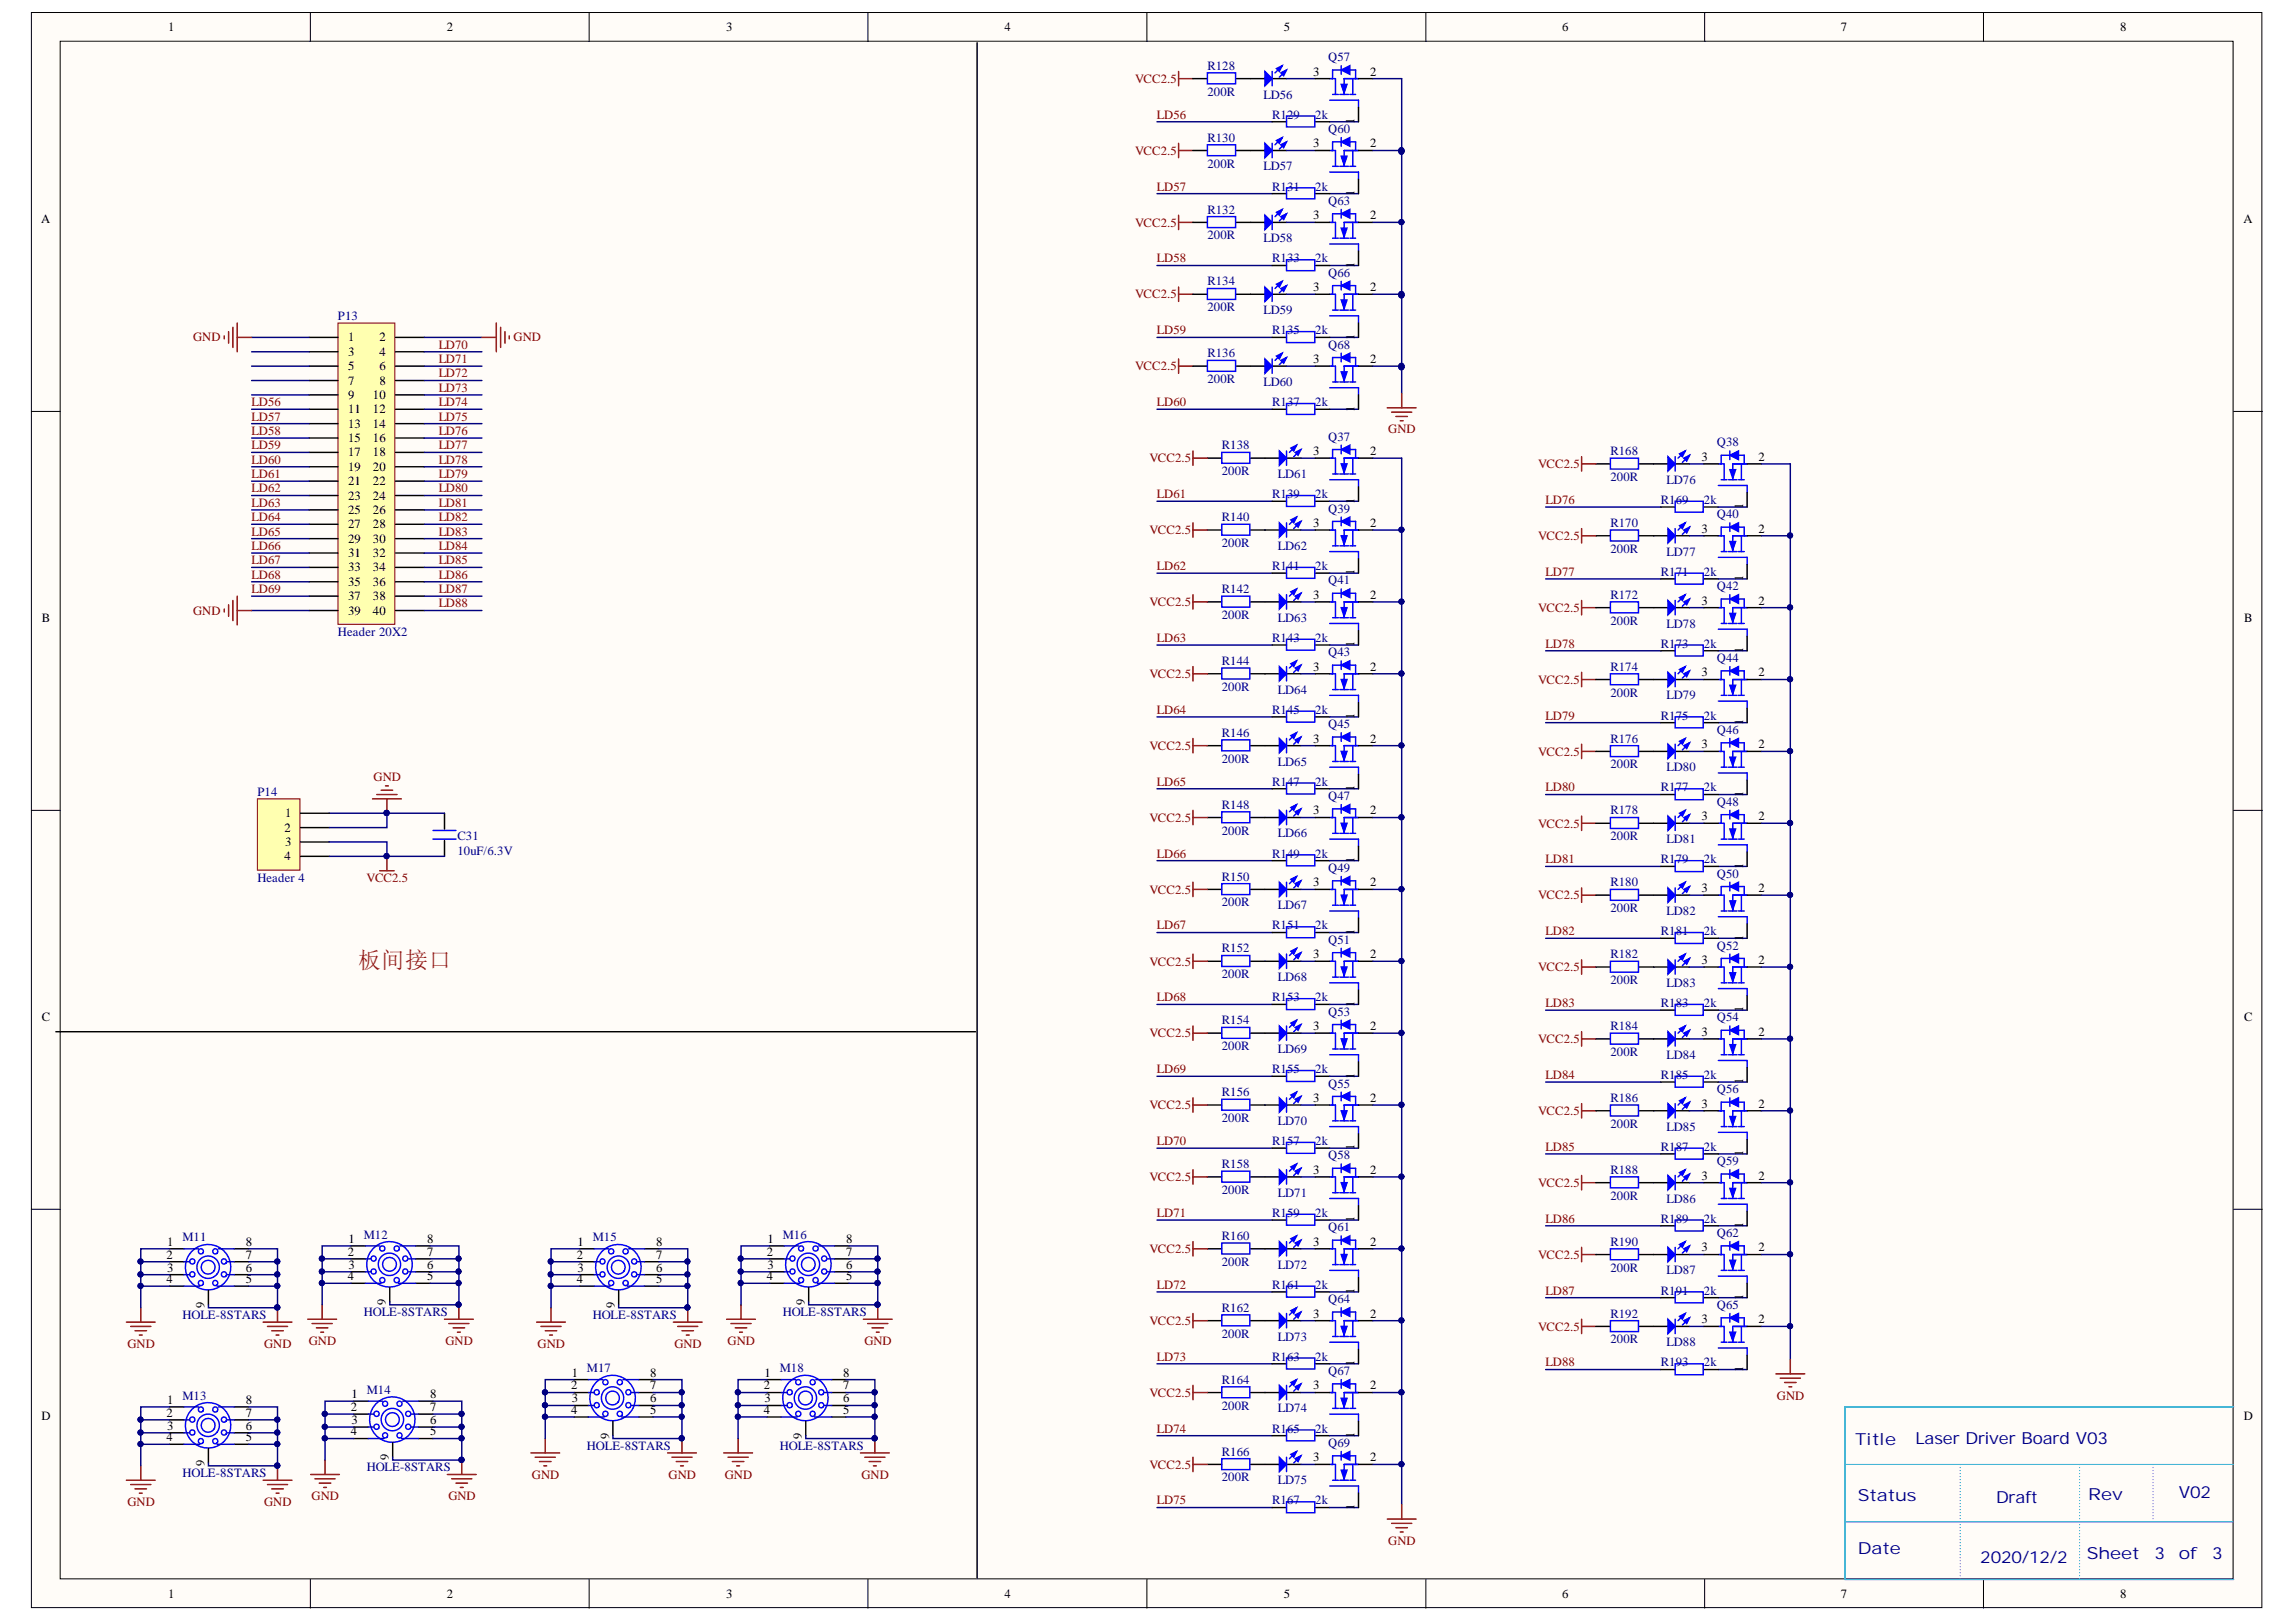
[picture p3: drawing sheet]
<svg xmlns="http://www.w3.org/2000/svg" width="297mm" height="210mm" viewBox="0 0 297 210" stroke-linecap="round" stroke-linejoin="round" font-family="sans-serif">
<defs><g id="words">
<text font-size="3" fill="#f00" x="46.3" y="125.3">板间接口</text>
<g font-size="2.2" fill="#000080">
<text x="240" y="187">Title</text>
<text x="247.8" y="186.8">Laser Driver Board V03</text>
<text x="240.4" y="194.3">Status</text>
<text x="258.2" y="194.5">Draft</text>
<text x="270.2" y="194.1">Rev</text>
<text x="281.9" y="193.9">V02</text>
<text x="240.4" y="201.1">Date</text>
<text x="256.2" y="202.3">2020/12/2</text>
<text x="270" y="201.7">Sheet</text>
<text x="278.7" y="201.7">3</text>
<text x="281.9" y="201.7">of</text>
<text x="286.2" y="201.7">3</text>
</g>
<g font-size="1.6">
<text x="21.8" y="4">1</text>
<text x="57.8" y="4">2</text>
<text x="93.9" y="4">3</text>
<text x="130" y="4">4</text>
<text x="166.1" y="4">5</text>
<text x="202.1" y="4">6</text>
<text x="238.2" y="4">7</text>
<text x="274.3" y="4">8</text>
<text x="169.9" y="9.8">3</text>
<text x="177.2" y="9.8">2</text>
<text x="175.3" y="16.1" transform="rotate(-90 175.3 16.1)">1</text>
<text x="169.9" y="19.1">3</text>
<text x="177.2" y="19.1">2</text>
<text x="5.3" y="28.9">A</text>
<text x="169.9" y="28.4">3</text>
<text x="175.3" y="25.4" transform="rotate(-90 175.3 25.4)">1</text>
<text x="177.2" y="28.4">2</text>
<text x="290.2" y="28.9">A</text>
<text x="175.3" y="34.7" transform="rotate(-90 175.3 34.7)">1</text>
<text x="169.9" y="37.7">3</text>
<text x="177.2" y="37.7">2</text>
<text x="45" y="44.2">1</text>
<text x="45" y="46.1">3</text>
<text x="45" y="47.9">5</text>
<text x="49.1" y="44.2">2</text>
<text x="49.1" y="46.1">4</text>
<text x="49.1" y="47.9">6</text>
<text x="169.9" y="47">3</text>
<text x="175.3" y="44" transform="rotate(-90 175.3 44)">1</text>
<text x="177.2" y="47">2</text>
<text x="45" y="49.8">7</text>
<text x="45" y="51.6">9</text>
<text x="45" y="53.5">11</text>
<text x="48.3" y="51.6">10</text>
<text x="48.3" y="53.5">12</text>
<text x="49.1" y="49.8">8</text>
<text x="175.3" y="53.3" transform="rotate(-90 175.3 53.3)">1</text>
<text x="45" y="55.4">13</text>
<text x="45" y="57.2">15</text>
<text x="45" y="59.1">17</text>
<text x="48.3" y="55.4">14</text>
<text x="48.3" y="57.2">16</text>
<text x="48.3" y="59.1">18</text>
<text x="169.9" y="58.9">3</text>
<text x="177.2" y="58.9">2</text>
<text x="220.1" y="59.6">3</text>
<text x="227.5" y="59.6">2</text>
<text x="45" y="60.9">19</text>
<text x="45" y="62.8">21</text>
<text x="45" y="64.7">23</text>
<text x="48.3" y="60.9">20</text>
<text x="48.3" y="62.8">22</text>
<text x="48.3" y="64.7">24</text>
<text x="175.3" y="65.2" transform="rotate(-90 175.3 65.2)">1</text>
<text x="225.5" y="65.9" transform="rotate(-90 225.5 65.9)">1</text>
<text x="45" y="66.5">25</text>
<text x="45" y="68.4">27</text>
<text x="45" y="70.2">29</text>
<text x="48.3" y="66.5">26</text>
<text x="48.3" y="68.4">28</text>
<text x="48.3" y="70.2">30</text>
<text x="169.9" y="68.2">3</text>
<text x="177.2" y="68.2">2</text>
<text x="220.1" y="68.9">3</text>
<text x="227.5" y="68.9">2</text>
<text x="45" y="72.1">31</text>
<text x="45" y="74">33</text>
<text x="45" y="75.8">35</text>
<text x="45" y="77.7">37</text>
<text x="48.3" y="72.1">32</text>
<text x="48.3" y="74">34</text>
<text x="48.3" y="75.8">36</text>
<text x="48.3" y="77.7">38</text>
<text x="169.9" y="77.5">3</text>
<text x="175.3" y="74.5" transform="rotate(-90 175.3 74.5)">1</text>
<text x="177.2" y="77.5">2</text>
<text x="225.5" y="75.2" transform="rotate(-90 225.5 75.2)">1</text>
<text x="5.4" y="80.5">B</text>
<text x="45" y="79.5">39</text>
<text x="48.3" y="79.5">40</text>
<text x="175.3" y="83.8" transform="rotate(-90 175.3 83.8)">1</text>
<text x="220.1" y="78.2">3</text>
<text x="227.5" y="78.2">2</text>
<text x="290.3" y="80.5">B</text>
<text x="169.9" y="86.8">3</text>
<text x="177.2" y="86.8">2</text>
<text x="220.1" y="87.5">3</text>
<text x="225.5" y="84.5" transform="rotate(-90 225.5 84.5)">1</text>
<text x="227.5" y="87.5">2</text>
<text x="175.3" y="93.1" transform="rotate(-90 175.3 93.1)">1</text>
<text x="225.5" y="93.8" transform="rotate(-90 225.5 93.8)">1</text>
<text x="169.9" y="96.1">3</text>
<text x="177.2" y="96.1">2</text>
<text x="220.1" y="96.8">3</text>
<text x="227.5" y="96.8">2</text>
<text x="36.8" y="107.6">2</text>
<text x="36.9" y="105.8">1</text>
<text x="169.9" y="105.4">3</text>
<text x="175.3" y="102.4" transform="rotate(-90 175.3 102.4)">1</text>
<text x="177.2" y="105.4">2</text>
<text x="220.1" y="106.1">3</text>
<text x="225.5" y="103.1" transform="rotate(-90 225.5 103.1)">1</text>
<text x="227.5" y="106.1">2</text>
<text x="36.8" y="111.3">4</text>
<text x="36.9" y="109.5">3</text>
<text x="175.3" y="111.7" transform="rotate(-90 175.3 111.7)">1</text>
<text x="225.5" y="112.4" transform="rotate(-90 225.5 112.4)">1</text>
<text x="169.9" y="114.7">3</text>
<text x="177.2" y="114.7">2</text>
<text x="220.1" y="115.4">3</text>
<text x="227.5" y="115.4">2</text>
<text x="169.9" y="124">3</text>
<text x="175.3" y="121" transform="rotate(-90 175.3 121)">1</text>
<text x="177.2" y="124">2</text>
<text x="220.1" y="124.7">3</text>
<text x="225.5" y="121.7" transform="rotate(-90 225.5 121.7)">1</text>
<text x="227.5" y="124.7">2</text>
<text x="175.3" y="130.3" transform="rotate(-90 175.3 130.3)">1</text>
<text x="225.5" y="131" transform="rotate(-90 225.5 131)">1</text>
<text x="5.4" y="132.1">C</text>
<text x="169.9" y="133.3">3</text>
<text x="177.2" y="133.3">2</text>
<text x="220.1" y="134">3</text>
<text x="227.5" y="134">2</text>
<text x="290.3" y="132.1">C</text>
<text x="169.9" y="142.6">3</text>
<text x="175.3" y="139.6" transform="rotate(-90 175.3 139.6)">1</text>
<text x="177.2" y="142.6">2</text>
<text x="220.1" y="143.3">3</text>
<text x="225.5" y="140.3" transform="rotate(-90 225.5 140.3)">1</text>
<text x="227.5" y="143.3">2</text>
<text x="175.3" y="148.9" transform="rotate(-90 175.3 148.9)">1</text>
<text x="225.5" y="149.6" transform="rotate(-90 225.5 149.6)">1</text>
<text x="169.9" y="151.9">3</text>
<text x="177.2" y="151.9">2</text>
<text x="220.1" y="152.6">3</text>
<text x="227.5" y="152.6">2</text>
<text x="21.6" y="161.2">1</text>
<text x="31.8" y="161.2">8</text>
<text x="45.1" y="160.8">1</text>
<text x="55.3" y="160.8">8</text>
<text x="74.7" y="161.2">1</text>
<text x="84.9" y="161.2">8</text>
<text x="99.3" y="160.8">1</text>
<text x="109.5" y="160.8">8</text>
<text x="169.9" y="161.2">3</text>
<text x="175.3" y="158.2" transform="rotate(-90 175.3 158.2)">1</text>
<text x="177.2" y="161.2">2</text>
<text x="220.1" y="161.9">3</text>
<text x="225.5" y="158.9" transform="rotate(-90 225.5 158.9)">1</text>
<text x="227.5" y="161.9">2</text>
<text x="21.5" y="162.9">2</text>
<text x="21.5" y="166">4</text>
<text x="21.6" y="164.6">3</text>
<text x="31.8" y="162.9">7</text>
<text x="31.8" y="164.6">6</text>
<text x="31.8" y="166">5</text>
<text x="45" y="162.5">2</text>
<text x="45" y="165.7">4</text>
<text x="45.1" y="164.2">3</text>
<text x="55.3" y="162.5">7</text>
<text x="55.3" y="164.2">6</text>
<text x="55.3" y="165.7">5</text>
<text x="74.6" y="162.9">2</text>
<text x="74.6" y="166">4</text>
<text x="74.7" y="164.6">3</text>
<text x="84.9" y="162.9">7</text>
<text x="84.9" y="164.6">6</text>
<text x="84.9" y="166">5</text>
<text x="99.2" y="162.5">2</text>
<text x="99.2" y="165.7">4</text>
<text x="99.3" y="164.2">3</text>
<text x="109.5" y="162.5">7</text>
<text x="109.5" y="164.2">6</text>
<text x="109.5" y="165.7">5</text>
<text x="175.3" y="167.5" transform="rotate(-90 175.3 167.5)">1</text>
<text x="26.5" y="169.3" transform="rotate(-90 26.5 169.3)">9</text>
<text x="49.9" y="168.9" transform="rotate(-90 49.9 168.9)">9</text>
<text x="79.5" y="169.3" transform="rotate(-90 79.5 169.3)">9</text>
<text x="104.1" y="168.9" transform="rotate(-90 104.1 168.9)">9</text>
<text x="169.9" y="170.5">3</text>
<text x="177.2" y="170.5">2</text>
<text x="220.1" y="171.3">3</text>
<text x="225.5" y="168.2" transform="rotate(-90 225.5 168.2)">1</text>
<text x="227.5" y="171.3">2</text>
<text x="73.9" y="179.8">2</text>
<text x="74" y="178.1">1</text>
<text x="84.1" y="178.1">8</text>
<text x="84.1" y="179.8">7</text>
<text x="98.8" y="179.8">2</text>
<text x="98.9" y="178.1">1</text>
<text x="109.1" y="178.1">8</text>
<text x="109.1" y="179.8">7</text>
<text x="169.9" y="179.8">3</text>
<text x="175.3" y="176.8" transform="rotate(-90 175.3 176.8)">1</text>
<text x="177.2" y="179.8">2</text>
<text x="225.5" y="177.5" transform="rotate(-90 225.5 177.5)">1</text>
<text x="5.4" y="183.8">D</text>
<text x="21.5" y="183.3">2</text>
<text x="21.6" y="181.7">1</text>
<text x="21.6" y="185">3</text>
<text x="31.8" y="181.7">8</text>
<text x="31.8" y="183.3">7</text>
<text x="31.8" y="185">6</text>
<text x="45.4" y="182.6">2</text>
<text x="45.4" y="185.8">4</text>
<text x="45.5" y="180.9">1</text>
<text x="45.5" y="184.3">3</text>
<text x="55.6" y="180.9">8</text>
<text x="55.6" y="182.6">7</text>
<text x="55.6" y="184.3">6</text>
<text x="55.6" y="185.8">5</text>
<text x="73.9" y="183">4</text>
<text x="74" y="181.5">3</text>
<text x="84.1" y="181.5">6</text>
<text x="84.1" y="183">5</text>
<text x="98.8" y="183">4</text>
<text x="98.9" y="181.5">3</text>
<text x="109.1" y="181.5">6</text>
<text x="109.1" y="183">5</text>
<text x="290.3" y="183.8">D</text>
<text x="21.5" y="186.5">4</text>
<text x="26.5" y="189.7" transform="rotate(-90 26.5 189.7)">9</text>
<text x="31.8" y="186.5">5</text>
<text x="50.3" y="189" transform="rotate(-90 50.3 189)">9</text>
<text x="78.8" y="186.2" transform="rotate(-90 78.8 186.2)">9</text>
<text x="103.7" y="186.2" transform="rotate(-90 103.7 186.2)">9</text>
<text x="169.9" y="189.1">3</text>
<text x="175.3" y="186.1" transform="rotate(-90 175.3 186.1)">1</text>
<text x="177.2" y="189.1">2</text>
<text x="175.3" y="195.4" transform="rotate(-90 175.3 195.4)">1</text>
<text x="21.8" y="206.8">1</text>
<text x="57.8" y="206.8">2</text>
<text x="93.9" y="206.8">3</text>
<text x="130" y="206.8">4</text>
<text x="166.1" y="206.8">5</text>
<text x="202.1" y="206.8">6</text>
<text x="238.2" y="206.8">7</text>
<text x="274.3" y="206.8">8</text>
</g>
<g font-size="1.6" fill="#800000">
<text x="146.9" y="10.7">VCC2.5</text>
<text x="149.7" y="15.4">LD56</text>
<text x="146.9" y="20">VCC2.5</text>
<text x="146.9" y="29.3">VCC2.5</text>
<text x="149.7" y="24.7">LD57</text>
<text x="149.7" y="34">LD58</text>
<text x="146.9" y="38.6">VCC2.5</text>
<text x="25" y="44.2">GND</text>
<text x="56.8" y="45.1">LD70</text>
<text x="56.8" y="47">LD71</text>
<text x="66.4" y="44.2">GND</text>
<text x="146.9" y="47.9">VCC2.5</text>
<text x="149.7" y="43.3">LD59</text>
<text x="32.6" y="52.6">LD56</text>
<text x="56.8" y="48.8">LD72</text>
<text x="56.8" y="50.7">LD73</text>
<text x="56.8" y="52.6">LD74</text>
<text x="149.7" y="52.6">LD60</text>
<text x="32.6" y="54.4">LD57</text>
<text x="32.6" y="56.3">LD58</text>
<text x="32.6" y="58.1">LD59</text>
<text x="56.8" y="54.4">LD75</text>
<text x="56.8" y="56.3">LD76</text>
<text x="56.8" y="58.1">LD77</text>
<text x="148.7" y="59.8">VCC2.5</text>
<text x="179.6" y="56.1">GND</text>
<text x="32.6" y="60">LD60</text>
<text x="32.6" y="61.9">LD61</text>
<text x="32.6" y="63.7">LD62</text>
<text x="32.6" y="65.6">LD63</text>
<text x="56.8" y="60">LD78</text>
<text x="56.8" y="61.9">LD79</text>
<text x="56.8" y="63.7">LD80</text>
<text x="56.8" y="65.6">LD81</text>
<text x="149.7" y="64.5">LD61</text>
<text x="199" y="60.6">VCC2.5</text>
<text x="200" y="65.2">LD76</text>
<text x="32.6" y="67.4">LD64</text>
<text x="32.6" y="69.3">LD65</text>
<text x="32.6" y="71.2">LD66</text>
<text x="56.8" y="67.4">LD82</text>
<text x="56.8" y="69.3">LD83</text>
<text x="56.8" y="71.2">LD84</text>
<text x="148.7" y="69.1">VCC2.5</text>
<text x="199" y="69.9">VCC2.5</text>
<text x="32.6" y="73">LD67</text>
<text x="32.6" y="74.9">LD68</text>
<text x="32.6" y="76.7">LD69</text>
<text x="56.8" y="73">LD85</text>
<text x="56.8" y="74.9">LD86</text>
<text x="56.8" y="76.7">LD87</text>
<text x="149.7" y="73.8">LD62</text>
<text x="200" y="74.5">LD77</text>
<text x="25" y="79.5">GND</text>
<text x="56.8" y="78.6">LD88</text>
<text x="148.7" y="78.4">VCC2.5</text>
<text x="149.7" y="83.1">LD63</text>
<text x="199" y="79.2">VCC2.5</text>
<text x="200" y="83.8">LD78</text>
<text x="148.7" y="87.7">VCC2.5</text>
<text x="199" y="88.5">VCC2.5</text>
<text x="149.7" y="92.4">LD64</text>
<text x="200" y="93.1">LD79</text>
<text x="48.3" y="101.1">GND</text>
<text x="148.7" y="97">VCC2.5</text>
<text x="149.7" y="101.7">LD65</text>
<text x="199" y="97.8">VCC2.5</text>
<text x="148.7" y="106.3">VCC2.5</text>
<text x="199" y="107.1">VCC2.5</text>
<text x="200" y="102.4">LD80</text>
<text x="149.7" y="111">LD66</text>
<text x="200" y="111.7">LD81</text>
<text x="47.4" y="114.1">VCC2.5</text>
<text x="148.7" y="115.6">VCC2.5</text>
<text x="199" y="116.4">VCC2.5</text>
<text x="148.7" y="124.9">VCC2.5</text>
<text x="149.7" y="120.3">LD67</text>
<text x="199" y="125.7">VCC2.5</text>
<text x="200" y="121">LD82</text>
<text x="149.7" y="129.6">LD68</text>
<text x="200" y="130.3">LD83</text>
<text x="148.7" y="134.2">VCC2.5</text>
<text x="199" y="135">VCC2.5</text>
<text x="148.7" y="143.6">VCC2.5</text>
<text x="149.7" y="138.9">LD69</text>
<text x="200" y="139.6">LD84</text>
<text x="149.7" y="148.2">LD70</text>
<text x="199" y="144.3">VCC2.5</text>
<text x="200" y="148.9">LD85</text>
<text x="148.7" y="152.9">VCC2.5</text>
<text x="199" y="153.6">VCC2.5</text>
<text x="149.7" y="157.5">LD71</text>
<text x="200" y="158.2">LD86</text>
<text x="148.7" y="162.2">VCC2.5</text>
<text x="149.7" y="166.8">LD72</text>
<text x="199" y="162.9">VCC2.5</text>
<text x="200" y="167.5">LD87</text>
<text x="148.7" y="171.5">VCC2.5</text>
<text x="199" y="172.2">VCC2.5</text>
<text x="16.5" y="174.4">GND</text>
<text x="34.2" y="174.4">GND</text>
<text x="39.9" y="174">GND</text>
<text x="57.6" y="174">GND</text>
<text x="69.6" y="174.4">GND</text>
<text x="87.2" y="174.4">GND</text>
<text x="94.1" y="174">GND</text>
<text x="111.8" y="174">GND</text>
<text x="149.7" y="176.1">LD73</text>
<text x="200" y="176.8">LD88</text>
<text x="148.7" y="180.8">VCC2.5</text>
<text x="149.7" y="185.4">LD74</text>
<text x="229.9" y="181.1">GND</text>
<text x="68.8" y="191.3">GND</text>
<text x="86.5" y="191.3">GND</text>
<text x="93.8" y="191.3">GND</text>
<text x="111.5" y="191.3">GND</text>
<text x="148.7" y="190.1">VCC2.5</text>
<text x="16.5" y="194.9">GND</text>
<text x="34.2" y="194.9">GND</text>
<text x="40.3" y="194.1">GND</text>
<text x="58" y="194.1">GND</text>
<text x="149.7" y="194.7">LD75</text>
<text x="179.6" y="199.9">GND</text>
</g>
<g font-size="1.6" fill="#000080">
<text x="156.2" y="9">R128</text>
<text x="171.8" y="7.9">Q57</text>
<text x="156.2" y="12.4">200R</text>
<text x="163.5" y="12.8">LD56</text>
<text x="164.6" y="15.4">R129</text>
<text x="170.2" y="15.4">2k</text>
<text x="171.8" y="17.2">Q60</text>
<text x="156.2" y="21.7">200R</text>
<text x="156.2" y="18.3">R130</text>
<text x="163.5" y="22.1">LD57</text>
<text x="156.2" y="27.6">R132</text>
<text x="164.6" y="24.7">R131</text>
<text x="170.2" y="24.7">2k</text>
<text x="171.8" y="26.5">Q63</text>
<text x="156.2" y="31">200R</text>
<text x="163.5" y="31.4">LD58</text>
<text x="164.6" y="34">R133</text>
<text x="170.2" y="34">2k</text>
<text x="171.8" y="35.8">Q66</text>
<text x="43.7" y="41.4">P13</text>
<text x="156.2" y="40.3">200R</text>
<text x="156.2" y="36.9">R134</text>
<text x="163.5" y="40.7">LD59</text>
<text x="156.2" y="46.2">R136</text>
<text x="164.6" y="43.3">R135</text>
<text x="170.2" y="43.3">2k</text>
<text x="171.8" y="45.1">Q68</text>
<text x="156.2" y="49.6">200R</text>
<text x="163.5" y="50">LD60</text>
<text x="164.6" y="52.6">R137</text>
<text x="170.2" y="52.6">2k</text>
<text x="158.1" y="58.1">R138</text>
<text x="171.8" y="57">Q37</text>
<text x="208.3" y="58.9">R168</text>
<text x="222.1" y="57.8">Q38</text>
<text x="158.1" y="61.5">200R</text>
<text x="164.6" y="64.5">R139</text>
<text x="165.3" y="61.9">LD61</text>
<text x="170.2" y="64.5">2k</text>
<text x="208.3" y="62.2">200R</text>
<text x="214.9" y="65.2">R169</text>
<text x="215.6" y="62.6">LD76</text>
<text x="220.4" y="65.2">2k</text>
<text x="158.1" y="70.8">200R</text>
<text x="158.1" y="67.4">R140</text>
<text x="165.3" y="71.2">LD62</text>
<text x="171.8" y="66.3">Q39</text>
<text x="208.3" y="71.5">200R</text>
<text x="208.3" y="68.2">R170</text>
<text x="215.6" y="71.9">LD77</text>
<text x="222.1" y="67.1">Q40</text>
<text x="158.1" y="76.7">R142</text>
<text x="164.6" y="73.8">R141</text>
<text x="170.2" y="73.8">2k</text>
<text x="171.8" y="75.6">Q41</text>
<text x="208.3" y="77.5">R172</text>
<text x="214.9" y="74.5">R171</text>
<text x="220.4" y="74.5">2k</text>
<text x="222.1" y="76.4">Q42</text>
<text x="43.7" y="82.3">Header 20X2</text>
<text x="158.1" y="80.1">200R</text>
<text x="164.6" y="83.1">R143</text>
<text x="165.3" y="80.5">LD63</text>
<text x="170.2" y="83.1">2k</text>
<text x="208.3" y="80.8">200R</text>
<text x="214.9" y="83.8">R173</text>
<text x="215.6" y="81.2">LD78</text>
<text x="220.4" y="83.8">2k</text>
<text x="158.1" y="89.4">200R</text>
<text x="158.1" y="86">R144</text>
<text x="165.3" y="89.8">LD64</text>
<text x="171.8" y="84.9">Q43</text>
<text x="208.3" y="86.8">R174</text>
<text x="222.1" y="85.7">Q44</text>
<text x="158.1" y="95.3">R146</text>
<text x="164.6" y="92.4">R145</text>
<text x="170.2" y="92.4">2k</text>
<text x="171.8" y="94.2">Q45</text>
<text x="208.3" y="90.1">200R</text>
<text x="214.9" y="93.1">R175</text>
<text x="215.6" y="90.5">LD79</text>
<text x="220.4" y="93.1">2k</text>
<text x="222.1" y="95">Q46</text>
<text x="158.1" y="98.7">200R</text>
<text x="164.6" y="101.7">R147</text>
<text x="165.3" y="99.1">LD65</text>
<text x="170.2" y="101.7">2k</text>
<text x="208.3" y="99.4">200R</text>
<text x="208.3" y="96.1">R176</text>
<text x="215.6" y="99.8">LD80</text>
<text x="33.3" y="103">P14</text>
<text x="158.1" y="108">200R</text>
<text x="158.1" y="104.7">R148</text>
<text x="171.8" y="103.5">Q47</text>
<text x="208.3" y="105.4">R178</text>
<text x="214.9" y="102.4">R177</text>
<text x="220.4" y="102.4">2k</text>
<text x="222.1" y="104.3">Q48</text>
<text x="59.2" y="108.7">C31</text>
<text x="59.2" y="110.6">10uF/6.3V</text>
<text x="158.1" y="114">R150</text>
<text x="164.6" y="111">R149</text>
<text x="165.3" y="108.4">LD66</text>
<text x="170.2" y="111">2k</text>
<text x="171.8" y="112.8">Q49</text>
<text x="208.3" y="108.7">200R</text>
<text x="214.9" y="111.7">R179</text>
<text x="215.6" y="109.1">LD81</text>
<text x="220.4" y="111.7">2k</text>
<text x="222.1" y="113.6">Q50</text>
<text x="33.3" y="114.1">Header 4</text>
<text x="158.1" y="117.3">200R</text>
<text x="165.3" y="117.7">LD67</text>
<text x="208.3" y="118">200R</text>
<text x="208.3" y="114.7">R180</text>
<text x="215.6" y="118.4">LD82</text>
<text x="158.1" y="123.3">R152</text>
<text x="164.6" y="120.3">R151</text>
<text x="170.2" y="120.3">2k</text>
<text x="171.8" y="122.1">Q51</text>
<text x="208.3" y="124">R182</text>
<text x="214.9" y="121">R181</text>
<text x="220.4" y="121">2k</text>
<text x="222.1" y="122.9">Q52</text>
<text x="158.1" y="126.6">200R</text>
<text x="164.6" y="129.6">R153</text>
<text x="165.3" y="127">LD68</text>
<text x="170.2" y="129.6">2k</text>
<text x="171.8" y="131.4">Q53</text>
<text x="208.3" y="127.3">200R</text>
<text x="214.9" y="130.3">R183</text>
<text x="215.6" y="127.7">LD83</text>
<text x="220.4" y="130.3">2k</text>
<text x="158.1" y="135.9">200R</text>
<text x="158.1" y="132.6">R154</text>
<text x="165.3" y="136.3">LD69</text>
<text x="208.3" y="136.6">200R</text>
<text x="208.3" y="133.3">R184</text>
<text x="215.6" y="137">LD84</text>
<text x="222.1" y="132.2">Q54</text>
<text x="158.1" y="141.9">R156</text>
<text x="164.6" y="138.9">R155</text>
<text x="170.2" y="138.9">2k</text>
<text x="171.8" y="140.7">Q55</text>
<text x="208.3" y="142.6">R186</text>
<text x="214.9" y="139.6">R185</text>
<text x="220.4" y="139.6">2k</text>
<text x="222.1" y="141.5">Q56</text>
<text x="158.1" y="145.2">200R</text>
<text x="164.6" y="148.2">R157</text>
<text x="165.3" y="145.6">LD70</text>
<text x="170.2" y="148.2">2k</text>
<text x="208.3" y="146">200R</text>
<text x="214.9" y="148.9">R187</text>
<text x="215.6" y="146.3">LD85</text>
<text x="220.4" y="148.9">2k</text>
<text x="158.1" y="154.5">200R</text>
<text x="158.1" y="151.2">R158</text>
<text x="165.3" y="154.9">LD71</text>
<text x="171.8" y="150">Q58</text>
<text x="208.3" y="155.3">200R</text>
<text x="208.3" y="151.9">R188</text>
<text x="215.6" y="155.6">LD86</text>
<text x="222.1" y="150.8">Q59</text>
<text x="23.6" y="160.6">M11</text>
<text x="47.1" y="160.3">M12</text>
<text x="76.7" y="160.6">M15</text>
<text x="101.3" y="160.3">M16</text>
<text x="158.1" y="160.5">R160</text>
<text x="164.6" y="157.5">R159</text>
<text x="170.2" y="157.5">2k</text>
<text x="171.8" y="159.3">Q61</text>
<text x="208.3" y="161.2">R190</text>
<text x="214.9" y="158.2">R189</text>
<text x="220.4" y="158.2">2k</text>
<text x="222.1" y="160.1">Q62</text>
<text x="158.1" y="163.8">200R</text>
<text x="164.6" y="166.8">R161</text>
<text x="165.3" y="164.2">LD72</text>
<text x="170.2" y="166.8">2k</text>
<text x="208.3" y="164.6">200R</text>
<text x="214.9" y="167.5">R191</text>
<text x="215.6" y="164.9">LD87</text>
<text x="220.4" y="167.5">2k</text>
<text x="23.6" y="170.7">HOLE-8STARS</text>
<text x="47.1" y="170.3">HOLE-8STARS</text>
<text x="76.7" y="170.7">HOLE-8STARS</text>
<text x="101.3" y="170.3">HOLE-8STARS</text>
<text x="158.1" y="173.1">200R</text>
<text x="158.1" y="169.8">R162</text>
<text x="165.3" y="173.5">LD73</text>
<text x="171.8" y="168.6">Q64</text>
<text x="208.3" y="173.9">200R</text>
<text x="208.3" y="170.5">R192</text>
<text x="222.1" y="169.4">Q65</text>
<text x="75.9" y="177.6">M17</text>
<text x="100.9" y="177.6">M18</text>
<text x="158.1" y="179.1">R164</text>
<text x="164.6" y="176.1">R163</text>
<text x="170.2" y="176.1">2k</text>
<text x="171.8" y="177.9">Q67</text>
<text x="214.9" y="176.8">R193</text>
<text x="215.6" y="174.2">LD88</text>
<text x="220.4" y="176.8">2k</text>
<text x="23.6" y="181.1">M13</text>
<text x="47.4" y="180.4">M14</text>
<text x="158.1" y="182.4">200R</text>
<text x="164.6" y="185.4">R165</text>
<text x="165.3" y="182.8">LD74</text>
<text x="170.2" y="185.4">2k</text>
<text x="23.6" y="191.2">HOLE-8STARS</text>
<text x="47.4" y="190.4">HOLE-8STARS</text>
<text x="75.9" y="187.6">HOLE-8STARS</text>
<text x="100.9" y="187.6">HOLE-8STARS</text>
<text x="158.1" y="191.7">200R</text>
<text x="158.1" y="188.4">R166</text>
<text x="171.8" y="187.2">Q69</text>
<text x="164.6" y="194.7">R167</text>
<text x="165.3" y="192.1">LD75</text>
<text x="170.2" y="194.7">2k</text>
</g>
</g></defs>
<g fill="#fffcf8" stroke="#000" stroke-width=".13">
<path d="M4.1 1.6h288.5v206.4h-288.5z"/>
<path d="M7.8 5.3h281.1v199h-281.1z"/>
</g>
<g fill="none" stroke="#000" stroke-width=".13">
<path d="M40.1 1.6v3.7M76.2 1.6v3.7M112.3 1.6v3.7M148.4 1.6v3.7M184.5 1.6v3.7M220.5 1.6v3.7M256.6 1.6v3.7M4.1 53.2h3.7M289 53.2h3.7M4.1 104.9h3.7M289 104.9h3.7M4.1 156.5h3.7"/>
<path d="M289 156.5h3.7M40.1 204.4v3.7M76.2 204.4v3.7M112.3 204.4v3.7M148.4 204.4v3.7M184.5 204.4v3.7M220.5 204.4v3.7M256.6 204.4v3.7"/>
</g>
<path d="M238.7 197h50.3M238.7 189.5h50.3" fill="none" stroke="#009cca" stroke-width=".13"/>
<path d="M289 182.1h-50.3v22.3h50.3" fill="none" stroke="#009cca" stroke-width=".19"/>
<path d="M253.6 189.5v14.9M269 189.5v14.9M278.5 189.5v7.5" fill="none" stroke="#009cca" stroke-width=".13" stroke-dasharray="0 .4"/>
<path d="M42.6 105.2h7.5" fill="none" stroke="#000080" stroke-width=".19"/>
<circle cx="50" cy="105.2" r=".33" fill="#000080" stroke="#000080" stroke-width=".13"/>
<path d="M33.3 103.4h5.5v9.2h-5.5z" fill="#ffffb0" stroke="#800000" stroke-width=".13"/>
<g fill="none" stroke="#000" stroke-width=".19">
<path d="M154.3 10.2h1.9M159.9 10.2h3.7M164.6 10.2h1.8M164.6 15.8h1.8M170.2 15.8h1.8M38.9 105.2h3.7M38.9 107.1h3.7M38.9 109h3.7M38.9 110.8h3.7M57.5 105.2v2.1M57.5 108.8v2M21.9 161.6h1.9"/>
<path d="M21.9 163.3h1.9M21.9 165h1.9M21.9 166.4h1.9M27 167v1.9M30.3 161.6h1.9M30.3 163.3h1.9M30.3 165h1.9M30.3 166.4h1.9M45.4 161.2h1.9M45.4 162.9h1.9M45.4 164.6h1.9M45.4 166.1h1.9"/>
<path d="M50.4 166.6v1.9M53.8 161.2h1.8M53.8 162.9h1.8M53.8 164.6h1.8M53.8 166.1h1.8M21.9 182.1h1.9M21.9 183.7h1.9M21.9 185.4h1.9M21.9 186.9h1.9M27 187.5v1.8M30.3 182.1h1.9M30.3 183.7h1.9"/>
<path d="M30.3 185.4h1.9M30.3 186.9h1.9M45.8 181.3h1.8M45.8 183h1.8M45.8 184.7h1.8M45.8 186.2h1.8M50.8 186.7v1.9M54.2 181.3h1.8M54.2 183h1.8M54.2 184.7h1.8M54.2 186.2h1.8"/>
</g>
<g fill="none" stroke="#000080" stroke-width=".19">
<path d="M149.7 15.8h14.9M172 15.8h3.8M42.6 109h7.5v1.8h-7.5M50.1 110.8h7.4M57.5 105.2h-7.4v1.9h-7.5M18.2 163.3h3.7M18.2 165h3.7M18.2 166.4h3.7M21.9 161.6h-3.7v7.6M32.2 161.6h3.7v7.6h-8.9v-.3M32.2 163.3h3.7M32.2 165h3.7"/>
<path d="M32.2 166.4h3.7M41.7 162.9h3.7M41.7 164.6h3.7M41.7 166.1h3.7M45.4 161.2h-3.7v7.7M55.6 161.2h3.8v7.7h-9v-.4M55.6 162.9h3.8M55.6 164.6h3.8M55.6 166.1h3.8M18.2 183.7h3.7M18.2 185.4h3.7M18.2 186.9h3.7"/>
<path d="M21.9 182.1h-3.7v7.6M32.2 182.1h3.7v7.6h-8.9v-.4M32.2 183.7h3.7M32.2 185.4h3.7M32.2 186.9h3.7M42 183h3.8M42 184.7h3.8M42 186.2h3.8M45.8 181.3h-3.8v7.7M56 181.3h3.7v7.7h-8.9v-.4M56 183h3.7M56 184.7h3.7"/>
<path d="M56 186.2h3.7"/>
</g>
<g fill="#000080" stroke="#000080" stroke-width=".13">
<circle cx="50" cy="105.2" r=".33"/>
<circle cx="50" cy="110.8" r=".33"/>
<circle cx="35.9" cy="169.2" r=".34"/>
<circle cx="18.2" cy="163.2" r=".34"/>
<circle cx="18.2" cy="164.9" r=".34"/>
<circle cx="18.2" cy="166.4" r=".34"/>
<circle cx="35.9" cy="163.2" r=".34"/>
<circle cx="35.9" cy="164.9" r=".34"/>
<circle cx="35.9" cy="166.4" r=".34"/>
<circle cx="59.3" cy="168.8" r=".33"/>
<circle cx="41.6" cy="162.9" r=".34"/>
<circle cx="41.6" cy="164.5" r=".34"/>
<circle cx="41.6" cy="166" r=".34"/>
<circle cx="59.3" cy="162.9" r=".33"/>
<circle cx="59.3" cy="164.5" r=".33"/>
<circle cx="59.3" cy="166" r=".33"/>
<circle cx="35.9" cy="189.7" r=".34"/>
<circle cx="18.2" cy="183.7" r=".34"/>
<circle cx="18.2" cy="185.4" r=".34"/>
<circle cx="18.2" cy="186.9" r=".34"/>
<circle cx="35.9" cy="183.7" r=".34"/>
<circle cx="35.9" cy="185.4" r=".34"/>
<circle cx="35.9" cy="186.9" r=".34"/>
<circle cx="59.7" cy="188.9" r=".34"/>
<circle cx="42" cy="183" r=".34"/>
<circle cx="42" cy="184.6" r=".34"/>
<circle cx="42" cy="186.1" r=".34"/>
<circle cx="59.7" cy="183" r=".34"/>
<circle cx="59.7" cy="184.6" r=".34"/>
<circle cx="59.7" cy="186.1" r=".34"/>
</g>
<g fill="none" stroke="#800000" stroke-width=".19">
<path d="M152.5 9.2v1.9M152.5 10.2h1.8M48.2 103.4h3.7M48.8 102.8h2.6M49.1 112.7h1.9M49.3 102.3h1.5M49.9 101.7h.3M50.1 103.4v1.8M50.1 110.8v1.9M16.4 171.1h3.7M16.9 171.7h2.6M17.5 172.2h1.5"/>
<path d="M18 172.8h.4M18.2 169.2v1.9M34 171.1h3.8M34.6 171.7h2.6M35.2 172.2h1.4M35.7 172.8h.4M35.9 169.2v1.9M39.8 170.7h3.7M40.4 171.3h2.6M40.9 171.8h1.5M41.5 172.4h.4M41.7 168.9v1.8"/>
<path d="M57.5 170.7h3.7M58.1 171.3h2.6M58.6 171.8h1.5M59.2 172.4h.4M59.4 168.9v1.8M16.4 191.6h3.7M16.9 192.1h2.6M17.5 192.7h1.5M18 193.2h.4M18.2 189.7v1.9M34 191.6h3.8M34.6 192.1h2.6"/>
<path d="M35.2 192.7h1.4M35.7 193.2h.4M35.9 189.7v1.9M40.2 190.8h3.7M40.7 191.4h2.7M41.3 191.9h1.5M41.9 192.5h.3M42 189v1.8M57.9 190.8h3.7M58.4 191.4h2.6M59 191.9h1.5M59.6 192.5h.3"/>
<path d="M59.7 189v1.8"/>
</g>
<g fill="none" stroke="#00f" stroke-width=".19">
<path d="M156.2 9.4h3.6v1.4h-3.6zM166.4 15h3.7v1.4h-3.7zM56 108.6h3M56 107.5h3M25.2 163.4a.33 .33 0 0 0-.2-.5 .33 .33 0 0 0-.5 .4 .33 .33 0 0 0 .5 .3l.1-.2M25.2 165.1a.33 .33 0 0 0-.2-.5 .33 .33 0 0 0-.5 .3 .33 .33 0 0 0 .5 .3l.1-.1M26.3 166.2a.33 .33 0 0 0-.2-.5 .33 .33 0 0 0-.5 .4 .33 .33 0 0 0 .5 .2l.2-.1M28.1 164.8a1.45 1.45 0 0 0-.9-2.2 1.45 1.45 0 0 0-1.7 1.7 1.45 1.45 0 0 0 2.3 .9l.3-.4M28.1 166.2a.33 .33 0 0 0-.2-.5 .33 .33 0 0 0-.4 .4 .33 .33 0 0 0 .5 .2l.1-.1M29.2 163.4a.33 .33 0 0 0-.1-.5 .33 .33 0 0 0-.5 .4 .33 .33 0 0 0 .5 .3l.1-.2M29.6 165.3a2.94 2.94 0 0 0-2.6-4.2 2.94 2.94 0 0 0-2.8 4.1 2.94 2.94 0 0 0 4.9 .7l.4-.5M48.6 164.7a.33 .33 0 0 0-.2-.5 .33 .33 0 0 0-.4 .4 .33 .33 0 0 0 .5 .3l.1-.2"/>
<path d="M49.7 161.8a.33 .33 0 0 0-.1-.6 .33 .33 0 0 0-.5 .4 .33 .33 0 0 0 .5 .3l.1-.1M49.7 165.9a.33 .33 0 0 0-.1-.6 .33 .33 0 0 0-.5 .4 .33 .33 0 0 0 .5 .3l.1-.1M51.1 164.1a.89 .89 0 0 0-.5-1.4 .89 .89 0 0 0-1.1 1.1 .89 .89 0 0 0 1.4 .6l.2-.3M51.6 164.4a1.45 1.45 0 0 0-.9-2.2 1.45 1.45 0 0 0-1.7 1.7 1.45 1.45 0 0 0 2.2 .9l.4-.3M52.7 164.7a.33 .33 0 0 0-.2-.5 .33 .33 0 0 0-.4 .4 .33 .33 0 0 0 .5 .3l.1-.2M53 164.9a2.94 2.94 0 0 0-2.6-4.2 2.94 2.94 0 0 0-2.7 4.1 2.94 2.94 0 0 0 4.9 .7l.4-.5M25.2 183.9a.33 .33 0 0 0-.2-.5 .33 .33 0 0 0-.5 .3 .33 .33 0 0 0 .5 .3l.1-.1M25.2 185.6a.33 .33 0 0 0-.2-.5 .33 .33 0 0 0-.5 .3 .33 .33 0 0 0 .5 .3l.1-.1M29.6 185.7a2.94 2.94 0 0 0-2.6-4.2 2.94 2.94 0 0 0-2.8 4.2 2.94 2.94 0 0 0 4.9 .7l.4-.6M49 183.2a.33 .33 0 0 0-.2-.6 .33 .33 0 0 0-.4 .4 .33 .33 0 0 0 .4 .3l.2-.1M49 184.8a.33 .33 0 0 0-.2-.5 .33 .33 0 0 0-.4 .4 .33 .33 0 0 0 .4 .2l.2-.1M53.4 185a2.94 2.94 0 0 0-2.6-4.2 2.94 2.94 0 0 0-2.7 4.1 2.94 2.94 0 0 0 4.9 .7l.4-.5"/>
<circle cx="26" cy="161.9" r=".33"/>
<circle cx="26.9" cy="164" r=".89"/>
<circle cx="27.9" cy="161.9" r=".33"/>
<circle cx="29" cy="164.9" r=".34"/>
<circle cx="48.3" cy="162.9" r=".33"/>
<circle cx="51.3" cy="165.7" r=".34"/>
<circle cx="51.3" cy="161.6" r=".34"/>
<circle cx="52.4" cy="162.9" r=".33"/>
<circle cx="26" cy="186.5" r=".33"/>
<circle cx="26" cy="182.4" r=".33"/>
<circle cx="26.9" cy="184.5" r="1.45"/>
<circle cx="26.9" cy="184.5" r=".89"/>
<circle cx="27.9" cy="186.5" r=".33"/>
<circle cx="27.9" cy="182.4" r=".33"/>
<circle cx="29" cy="185.4" r=".34"/>
<circle cx="29" cy="183.7" r=".34"/>
<circle cx="49.8" cy="181.7" r=".33"/>
<circle cx="49.8" cy="185.7" r=".33"/>
<circle cx="50.8" cy="183.7" r="1.45"/>
<circle cx="50.8" cy="183.7" r=".89"/>
<circle cx="51.7" cy="181.7" r=".33"/>
<circle cx="51.7" cy="185.7" r=".33"/>
<circle cx="52.8" cy="183" r=".34"/>
<circle cx="52.8" cy="184.6" r=".34"/>
</g>
<g fill="none" stroke="#0000bf" stroke-width=".19">
<path d="M23.8 161.6h1.9M23.8 163.3h.7M23.8 165h.7M23.8 166.4h2M28.1 166.4h2.2M28.3 161.6h2M29.4 163.3h.9M29.4 165h.9M47.3 161.2h1.8M47.3 162.9h.7M47.3 164.6h.7M47.3 166.1h2"/>
<path d="M51.5 166.1h2.3M51.7 161.2h2.1M52.8 162.9h1M52.8 164.6h1M23.8 182.1h1.9M23.8 183.7h.7M23.8 185.4h.7M23.8 186.9h2M28.1 186.9h2.2M28.3 182.1h2M29.4 183.7h.9M29.4 185.4h.9"/>
<path d="M47.6 181.3h1.9M47.6 183h.8M47.6 184.7h.8M47.6 186.2h2.1M51.9 186.2h2.3M52.1 181.3h2.1M53.2 183h1M53.2 184.7h1"/>
</g>
<path d="M163.6 9.2l1 1-1 .9z" fill="#00f"/>
<path d="M163.6 9.2l1 1-1 .9zM164.6 9.2v1.9M165.9 8.5l-.9 .9" fill="none" stroke="#00f" stroke-width=".19"/>
<path d="M165.1 8.9l.8-.4-.4 .7z" fill="#00f"/>
<path d="M165.1 8.9l.8-.4-.4 .7zM166.4 9.1l-.9 .9" fill="none" stroke="#00f" stroke-width=".19"/>
<path d="M165.7 9.4l.7-.3-.3 .7z" fill="#00f"/>
<path d="M156.2 18.7h3.6v1.4h-3.6zM165.7 9.4l.7-.3-.3 .7zM166.4 24.3h3.7v1.4h-3.7z" fill="none" stroke="#00f" stroke-width=".19"/>
<path d="M152.5 18.5v1.9M152.5 19.5h1.8" fill="none" stroke="#800000" stroke-width=".19"/>
<path d="M149.7 25.1h14.9M172 25.1h3.8" fill="none" stroke="#000080" stroke-width=".19"/>
<path d="M154.3 19.5h1.9M159.9 19.5h3.7M164.6 19.5h1.8M164.6 25.1h1.8M170.2 25.1h1.8" fill="none" stroke="#000" stroke-width=".19"/>
<path d="M163.6 18.5l1 1-1 .9z" fill="#00f"/>
<path d="M163.6 18.5l1 1-1 .9zM164.6 18.5v1.9M165.9 17.8l-.9 .9" fill="none" stroke="#00f" stroke-width=".19"/>
<path d="M165.1 18.2l.8-.4-.4 .7z" fill="#00f"/>
<path d="M165.1 18.2l.8-.4-.4 .7zM166.4 18.4l-.9 .9" fill="none" stroke="#00f" stroke-width=".19"/>
<path d="M165.7 18.7l.7-.3-.3 .7z" fill="#00f"/>
<path d="M165.7 18.7l.7-.3-.3 .7zM156.2 28h3.6v1.4h-3.6zM166.4 33.6h3.7v1.4h-3.7z" fill="none" stroke="#00f" stroke-width=".19"/>
<path d="M166.4 10.2h3.8M166.4 19.5h3.8M149.7 34.4h14.9M172 34.4h3.8" fill="none" stroke="#000080" stroke-width=".19"/>
<path d="M152.5 27.8v1.9M152.5 28.8h1.8" fill="none" stroke="#800000" stroke-width=".19"/>
<path d="M154.3 28.8h1.9M159.9 28.8h3.7M164.6 28.8h1.8M164.6 34.4h1.8M170.2 34.4h1.8" fill="none" stroke="#000" stroke-width=".19"/>
<path d="M163.6 27.8l1 1-1 .9z" fill="#00f"/>
<path d="M163.6 27.8l1 1-1 .9zM164.6 27.8v1.9M165.9 27.1l-.9 .9" fill="none" stroke="#00f" stroke-width=".19"/>
<path d="M165.1 27.5l.8-.4-.4 .7z" fill="#00f"/>
<path d="M165.1 27.5l.8-.4-.4 .7zM166.4 27.7l-.9 .9" fill="none" stroke="#00f" stroke-width=".19"/>
<path d="M165.7 28l.7-.3-.3 .7z" fill="#00f"/>
<path d="M156.2 37.3h3.6v1.5h-3.6zM165.7 28l.7-.3-.3 .7zM166.4 42.9h3.7v1.4h-3.7z" fill="none" stroke="#00f" stroke-width=".19"/>
<path d="M166.4 28.8h3.8M149.7 43.7h14.9M172 43.7h3.8" fill="none" stroke="#000080" stroke-width=".19"/>
<path d="M152.5 37.2v1.8M152.5 38.1h1.8" fill="none" stroke="#800000" stroke-width=".19"/>
<path d="M154.3 38.1h1.9M159.9 38.1h3.7M164.6 38.1h1.8M164.6 43.7h1.8M170.2 43.7h1.8" fill="none" stroke="#000" stroke-width=".19"/>
<path d="M163.6 37.2l1 .9-1 .9z" fill="#00f"/>
<path d="M163.6 37.2l1 .9-1 .9zM164.6 37.2v1.8M165.9 36.4l-.9 .9" fill="none" stroke="#00f" stroke-width=".19"/>
<path d="M165.1 36.8l.8-.4-.4 .8z" fill="#00f"/>
<path d="M165.1 36.8l.8-.4-.4 .8zM166.4 37l-.9 .9" fill="none" stroke="#00f" stroke-width=".19"/>
<path d="M165.7 37.3l.7-.3-.3 .7z" fill="#00f"/>
<path d="M165.7 37.3l.7-.3-.3 .7zM156.2 46.6h3.6v1.5h-3.6zM166.4 52.2h3.7v1.4h-3.7z" fill="none" stroke="#00f" stroke-width=".19"/>
<path d="M166.4 38.1h3.8M149.7 53h14.9M172 53h3.8" fill="none" stroke="#000080" stroke-width=".19"/>
<path d="M152.5 46.5v1.8M152.5 47.4h1.8" fill="none" stroke="#800000" stroke-width=".19"/>
<path d="M154.3 47.4h1.9M159.9 47.4h3.7M164.6 47.4h1.8M164.6 53h1.8M170.2 53h1.8" fill="none" stroke="#000" stroke-width=".19"/>
<path d="M163.6 46.5l1 .9-1 .9z" fill="#00f"/>
<path d="M163.6 46.5l1 .9-1 .9zM164.6 46.5v1.8M165.9 45.7l-.9 .9" fill="none" stroke="#00f" stroke-width=".19"/>
<path d="M165.1 46.1l.8-.4-.4 .8z" fill="#00f"/>
<path d="M165.1 46.1l.8-.4-.4 .8zM166.4 46.3l-.9 .9" fill="none" stroke="#00f" stroke-width=".19"/>
<path d="M165.7 46.6l.7-.3-.3 .7z" fill="#00f"/>
<path d="M165.7 46.6l.7-.3-.3 .7z" fill="none" stroke="#00f" stroke-width=".19"/>
<path d="M166.4 47.4h3.8M149.7 64.9h14.9" fill="none" stroke="#000080" stroke-width=".19"/>
<path d="M163.6 59.3h1.9M166.4 59.3h1.9" fill="none" stroke="#000" stroke-width=".19"/>
<path d="M165.5 58.4l.9 .9-.9 .9z" fill="#00f"/>
<path d="M165.5 58.4l.9 .9-.9 .9zM166.4 58.4v1.8M167.7 57.6l-.9 .9" fill="none" stroke="#00f" stroke-width=".19"/>
<path d="M167 58l.7-.4-.3 .8z" fill="#00f"/>
<path d="M167 58l.7-.4-.3 .8zM168.3 58.2l-.9 .9" fill="none" stroke="#00f" stroke-width=".19"/>
<path d="M167.6 58.5l.7-.3-.4 .7z" fill="#00f"/>
<path d="M158.1 58.5h3.6v1.5h-3.6zM167.6 58.5l.7-.3-.4 .7zM166.4 64.1h3.7v1.4h-3.7z" fill="none" stroke="#00f" stroke-width=".19"/>
<path d="M156.2 59.3h1.9M161.8 59.3h1.8M163.6 68.6h1.9M164.6 64.9h1.8M166.4 68.6h1.9M170.2 64.9h1.8" fill="none" stroke="#000" stroke-width=".19"/>
<path d="M154.3 58.4v1.8M154.3 59.3h1.9" fill="none" stroke="#800000" stroke-width=".19"/>
<path d="M168.3 59.3h1.9M149.7 74.2h14.9M172 64.9h3.8" fill="none" stroke="#000080" stroke-width=".19"/>
<path d="M165.5 67.7l.9 .9-.9 .9z" fill="#00f"/>
<path d="M165.5 67.7l.9 .9-.9 .9zM166.4 67.7v1.8M167.7 66.9l-.9 .9" fill="none" stroke="#00f" stroke-width=".19"/>
<path d="M167 67.3l.7-.4-.3 .8z" fill="#00f"/>
<path d="M167 67.3l.7-.4-.3 .8zM168.3 67.5l-.9 .9" fill="none" stroke="#00f" stroke-width=".19"/>
<path d="M167.6 67.8l.7-.3-.4 .7z" fill="#00f"/>
<path d="M158.1 67.8h3.6v1.5h-3.6zM166.4 73.4h3.7v1.4h-3.7zM167.6 67.8l.7-.3-.4 .7z" fill="none" stroke="#00f" stroke-width=".19"/>
<path d="M156.2 68.6h1.9M161.8 68.6h1.8M163.6 77.9h1.9M164.6 74.2h1.8M166.4 77.9h1.9M170.2 74.2h1.8" fill="none" stroke="#000" stroke-width=".19"/>
<path d="M154.3 67.7v1.8M154.3 68.6h1.9" fill="none" stroke="#800000" stroke-width=".19"/>
<path d="M168.3 68.6h1.9M172 74.2h3.8M149.7 83.5h14.9" fill="none" stroke="#000080" stroke-width=".19"/>
<path d="M165.5 77l.9 .9-.9 .9z" fill="#00f"/>
<path d="M165.5 77l.9 .9-.9 .9zM166.4 77v1.8M167.7 76.2l-.9 .9" fill="none" stroke="#00f" stroke-width=".19"/>
<path d="M167 76.6l.7-.4-.3 .8z" fill="#00f"/>
<path d="M167 76.6l.7-.4-.3 .8zM168.3 76.8l-.9 .9" fill="none" stroke="#00f" stroke-width=".19"/>
<path d="M167.6 77.1l.7-.3-.4 .7z" fill="#00f"/>
<path d="M158.1 77.1h3.6v1.5h-3.6zM167.6 77.1l.7-.3-.4 .7zM166.4 82.7h3.7v1.4h-3.7z" fill="none" stroke="#00f" stroke-width=".19"/>
<path d="M156.2 77.9h1.9M161.8 77.9h1.8M163.6 87.2h1.9M164.6 83.5h1.8M166.4 87.2h1.9M170.2 83.5h1.8" fill="none" stroke="#000" stroke-width=".19"/>
<path d="M154.3 77v1.8M154.3 77.9h1.9" fill="none" stroke="#800000" stroke-width=".19"/>
<path d="M168.3 77.9h1.9M149.7 92.8h14.9M172 83.5h3.8" fill="none" stroke="#000080" stroke-width=".19"/>
<path d="M165.5 86.3l.9 .9-.9 .9z" fill="#00f"/>
<path d="M165.5 86.3l.9 .9-.9 .9zM166.4 86.3v1.8M167.7 85.5l-.9 .9" fill="none" stroke="#00f" stroke-width=".19"/>
<path d="M167 85.9l.7-.4-.3 .8z" fill="#00f"/>
<path d="M167 85.9l.7-.4-.3 .8zM168.3 86.1l-.9 .9" fill="none" stroke="#00f" stroke-width=".19"/>
<path d="M167.6 86.4l.7-.3-.4 .7z" fill="#00f"/>
<path d="M158.1 86.4h3.6v1.5h-3.6zM166.4 92h3.7v1.4h-3.7zM167.6 86.4l.7-.3-.4 .7z" fill="none" stroke="#00f" stroke-width=".19"/>
<path d="M156.2 87.2h1.9M161.8 87.2h1.8M163.6 96.5h1.9M164.6 92.8h1.8M166.4 96.5h1.9M170.2 92.8h1.8" fill="none" stroke="#000" stroke-width=".19"/>
<path d="M154.3 86.3v1.8M154.3 87.2h1.9" fill="none" stroke="#800000" stroke-width=".19"/>
<path d="M168.3 87.2h1.9M172 92.8h3.8M149.7 102.1h14.9" fill="none" stroke="#000080" stroke-width=".19"/>
<path d="M165.5 95.6l.9 .9-.9 .9z" fill="#00f"/>
<path d="M165.5 95.6l.9 .9-.9 .9zM166.4 95.6v1.8M167.7 94.8l-.9 1" fill="none" stroke="#00f" stroke-width=".19"/>
<path d="M167 95.2l.7-.4-.3 .8z" fill="#00f"/>
<path d="M167 95.2l.7-.4-.3 .8zM168.3 95.4l-.9 .9" fill="none" stroke="#00f" stroke-width=".19"/>
<path d="M167.6 95.8l.7-.4-.4 .7z" fill="#00f"/>
<path d="M158.1 95.8h3.6v1.4h-3.6zM167.6 95.8l.7-.4-.4 .7zM166.4 101.3h3.7v1.4h-3.7z" fill="none" stroke="#00f" stroke-width=".19"/>
<path d="M156.2 96.5h1.9M161.8 96.5h1.8M163.6 105.8h1.9M164.6 102.1h1.8M166.4 105.8h1.9M170.2 102.1h1.8" fill="none" stroke="#000" stroke-width=".19"/>
<path d="M154.3 95.6v1.8M154.3 96.5h1.9" fill="none" stroke="#800000" stroke-width=".19"/>
<path d="M168.3 96.5h1.9M149.7 111.4h14.9M172 102.1h3.8" fill="none" stroke="#000080" stroke-width=".19"/>
<path d="M165.5 104.9l.9 .9-.9 .9z" fill="#00f"/>
<path d="M165.5 104.9l.9 .9-.9 .9zM166.4 104.9v1.8M167.7 104.1l-.9 1" fill="none" stroke="#00f" stroke-width=".19"/>
<path d="M167 104.5l.7-.4-.3 .8z" fill="#00f"/>
<path d="M167 104.5l.7-.4-.3 .8zM168.3 104.7l-.9 .9" fill="none" stroke="#00f" stroke-width=".19"/>
<path d="M167.6 105.1l.7-.4-.4 .7z" fill="#00f"/>
<path d="M158.1 105.1h3.6v1.4h-3.6zM166.4 110.6h3.7v1.4h-3.7zM167.6 105.1l.7-.4-.4 .7z" fill="none" stroke="#00f" stroke-width=".19"/>
<path d="M156.2 105.8h1.9M161.8 105.8h1.8M163.6 115.1h1.9M164.6 111.4h1.8M166.4 115.1h1.9M170.2 111.4h1.8" fill="none" stroke="#000" stroke-width=".19"/>
<path d="M154.3 104.9v1.8M154.3 105.8h1.9" fill="none" stroke="#800000" stroke-width=".19"/>
<path d="M168.3 105.8h1.9M172 111.4h3.8M149.7 120.7h14.9" fill="none" stroke="#000080" stroke-width=".19"/>
<path d="M165.5 114.2l.9 .9-.9 .9z" fill="#00f"/>
<path d="M165.5 114.2l.9 .9-.9 .9zM166.4 114.2v1.8M167.7 113.4l-.9 1" fill="none" stroke="#00f" stroke-width=".19"/>
<path d="M167 113.8l.7-.4-.3 .8z" fill="#00f"/>
<path d="M167 113.8l.7-.4-.3 .8zM168.3 114l-.9 .9" fill="none" stroke="#00f" stroke-width=".19"/>
<path d="M167.6 114.4l.7-.4-.4 .7z" fill="#00f"/>
<path d="M158.1 114.4h3.6v1.4h-3.6zM166.4 119.9h3.7v1.4h-3.7zM167.6 114.4l.7-.4-.4 .7z" fill="none" stroke="#00f" stroke-width=".19"/>
<path d="M156.2 115.1h1.9M161.8 115.1h1.8M163.6 124.4h1.9M164.6 120.7h1.8M166.4 124.4h1.9M170.2 120.7h1.8" fill="none" stroke="#000" stroke-width=".19"/>
<path d="M154.3 114.2v1.8M154.3 115.1h1.9" fill="none" stroke="#800000" stroke-width=".19"/>
<path d="M168.3 115.1h1.9M149.7 130h14.9M172 120.7h3.8" fill="none" stroke="#000080" stroke-width=".19"/>
<path d="M165.5 123.5l.9 .9-.9 .9z" fill="#00f"/>
<path d="M165.5 123.5l.9 .9-.9 .9zM166.4 123.5v1.8M167.7 122.7l-.9 1" fill="none" stroke="#00f" stroke-width=".19"/>
<path d="M167 123.1l.7-.4-.3 .8z" fill="#00f"/>
<path d="M167 123.1l.7-.4-.3 .8zM168.3 123.3l-.9 .9" fill="none" stroke="#00f" stroke-width=".19"/>
<path d="M167.6 123.7l.7-.4-.4 .7z" fill="#00f"/>
<path d="M158.1 123.7h3.6v1.4h-3.6zM166.4 129.2h3.7v1.5h-3.7zM167.6 123.7l.7-.4-.4 .7z" fill="none" stroke="#00f" stroke-width=".19"/>
<path d="M156.2 124.4h1.9M161.8 124.4h1.8M163.6 133.7h1.9M164.6 130h1.8M166.4 133.7h1.9M170.2 130h1.8" fill="none" stroke="#000" stroke-width=".19"/>
<path d="M154.3 123.5v1.8M154.3 124.4h1.9" fill="none" stroke="#800000" stroke-width=".19"/>
<path d="M149.7 139.3h14.9M168.3 124.4h1.9M172 130h3.8" fill="none" stroke="#000080" stroke-width=".19"/>
<path d="M165.5 132.8l.9 .9-.9 .9z" fill="#00f"/>
<path d="M165.5 132.8l.9 .9-.9 .9zM166.4 132.8v1.8M167.7 132l-.9 1" fill="none" stroke="#00f" stroke-width=".19"/>
<path d="M167 132.4l.7-.4-.3 .8z" fill="#00f"/>
<path d="M167 132.4l.7-.4-.3 .8zM168.3 132.6l-.9 .9" fill="none" stroke="#00f" stroke-width=".19"/>
<path d="M167.6 133l.7-.4-.4 .7z" fill="#00f"/>
<path d="M158.1 133h3.6v1.4h-3.6zM166.4 138.5h3.7v1.5h-3.7zM167.6 133l.7-.4-.4 .7z" fill="none" stroke="#00f" stroke-width=".19"/>
<path d="M156.2 133.7h1.9M161.8 133.7h1.8M164.6 139.3h1.8M170.2 139.3h1.8M163.6 143h1.9M166.4 143h1.9" fill="none" stroke="#000" stroke-width=".19"/>
<path d="M154.3 132.8v1.8M154.3 133.7h1.9" fill="none" stroke="#800000" stroke-width=".19"/>
<path d="M168.3 133.7h1.9M172 139.3h3.8M149.7 148.6h14.9" fill="none" stroke="#000080" stroke-width=".19"/>
<path d="M165.5 142.1l.9 .9-.9 .9z" fill="#00f"/>
<path d="M165.5 142.1l.9 .9-.9 .9zM166.4 142.1v1.8M167.7 141.3l-.9 1" fill="none" stroke="#00f" stroke-width=".19"/>
<path d="M167 141.7l.7-.4-.3 .8z" fill="#00f"/>
<path d="M167 141.7l.7-.4-.3 .8zM168.3 141.9l-.9 .9" fill="none" stroke="#00f" stroke-width=".19"/>
<path d="M167.6 142.3l.7-.4-.4 .7z" fill="#00f"/>
<path d="M158.1 142.3h3.6v1.4h-3.6zM166.4 147.8h3.7v1.5h-3.7zM167.6 142.3l.7-.4-.4 .7z" fill="none" stroke="#00f" stroke-width=".19"/>
<path d="M156.2 143h1.9M161.8 143h1.8M163.6 152.3h1.9M164.6 148.6h1.8M166.4 152.3h1.9M170.2 148.6h1.8" fill="none" stroke="#000" stroke-width=".19"/>
<path d="M154.3 142.1v1.8M154.3 143h1.9" fill="none" stroke="#800000" stroke-width=".19"/>
<path d="M149.7 157.9h14.9M168.3 143h1.9M172 148.6h3.8" fill="none" stroke="#000080" stroke-width=".19"/>
<path d="M165.5 151.4l.9 .9-.9 .9z" fill="#00f"/>
<path d="M165.5 151.4l.9 .9-.9 .9zM166.4 151.4v1.8M167.7 150.6l-.9 1" fill="none" stroke="#00f" stroke-width=".19"/>
<path d="M167 151l.7-.4-.3 .8z" fill="#00f"/>
<path d="M167 151l.7-.4-.3 .8zM168.3 151.2l-.9 .9" fill="none" stroke="#00f" stroke-width=".19"/>
<path d="M167.6 151.6l.7-.4-.4 .7z" fill="#00f"/>
<path d="M158.1 151.6h3.6v1.4h-3.6zM166.4 157.1h3.7v1.5h-3.7zM167.6 151.6l.7-.4-.4 .7z" fill="none" stroke="#00f" stroke-width=".19"/>
<path d="M156.2 152.3h1.9M161.8 152.3h1.8M164.6 157.9h1.8M170.2 157.9h1.8M163.6 161.6h1.9M166.4 161.6h1.9" fill="none" stroke="#000" stroke-width=".19"/>
<path d="M154.3 151.4v1.8M154.3 152.3h1.9" fill="none" stroke="#800000" stroke-width=".19"/>
<path d="M168.3 152.3h1.9M172 157.9h3.8M149.7 167.2h14.9" fill="none" stroke="#000080" stroke-width=".19"/>
<path d="M165.5 160.7l.9 .9-.9 .9z" fill="#00f"/>
<path d="M167.7 159.9l-.9 1M165.5 160.7l.9 .9-.9 .9zM166.4 160.7v1.8" fill="none" stroke="#00f" stroke-width=".19"/>
<path d="M167 160.3l.7-.4-.3 .8z" fill="#00f"/>
<path d="M167 160.3l.7-.4-.3 .8zM168.3 160.5l-.9 .9" fill="none" stroke="#00f" stroke-width=".19"/>
<path d="M167.6 160.9l.7-.4-.4 .7z" fill="#00f"/>
<path d="M158.1 160.9h3.6v1.4h-3.6zM166.4 166.4h3.7v1.5h-3.7zM167.6 160.9l.7-.4-.4 .7z" fill="none" stroke="#00f" stroke-width=".19"/>
<path d="M156.2 161.6h1.9M161.8 161.6h1.8M163.6 170.9h1.9M164.6 167.2h1.8M166.4 170.9h1.9M170.2 167.2h1.8" fill="none" stroke="#000" stroke-width=".19"/>
<path d="M154.3 160.7v1.8M154.3 161.6h1.9" fill="none" stroke="#800000" stroke-width=".19"/>
<path d="M149.7 176.5h14.9M168.3 161.6h1.9M172 167.2h3.8" fill="none" stroke="#000080" stroke-width=".19"/>
<path d="M165.5 170l.9 .9-.9 .9z" fill="#00f"/>
<path d="M165.5 170l.9 .9-.9 .9zM166.4 170v1.8M167.7 169.2l-.9 1" fill="none" stroke="#00f" stroke-width=".19"/>
<path d="M167 169.6l.7-.4-.3 .8z" fill="#00f"/>
<path d="M167 169.6l.7-.4-.3 .8zM168.3 169.8l-.9 .9" fill="none" stroke="#00f" stroke-width=".19"/>
<path d="M167.6 170.2l.7-.4-.4 .7z" fill="#00f"/>
<path d="M158.1 170.2h3.6v1.4h-3.6zM166.4 175.7h3.7v1.5h-3.7zM167.6 170.2l.7-.4-.4 .7z" fill="none" stroke="#00f" stroke-width=".19"/>
<path d="M156.2 170.9h1.9M161.8 170.9h1.8M164.6 176.5h1.8M170.2 176.5h1.8M163.6 180.2h1.9M166.4 180.2h1.9" fill="none" stroke="#000" stroke-width=".19"/>
<path d="M154.3 170v1.8M154.3 170.9h1.9" fill="none" stroke="#800000" stroke-width=".19"/>
<path d="M168.3 170.9h1.9M172 176.5h3.8M149.7 185.8h14.9" fill="none" stroke="#000080" stroke-width=".19"/>
<path d="M165.5 179.3l.9 .9-.9 .9z" fill="#00f"/>
<path d="M165.5 179.3l.9 .9-.9 .9zM166.4 179.3v1.8M167.7 178.5l-.9 1" fill="none" stroke="#00f" stroke-width=".19"/>
<path d="M167 178.9l.7-.4-.3 .8z" fill="#00f"/>
<path d="M167 178.9l.7-.4-.3 .8zM168.3 179.1l-.9 .9" fill="none" stroke="#00f" stroke-width=".19"/>
<path d="M167.6 179.5l.7-.4-.4 .7z" fill="#00f"/>
<path d="M158.1 179.5h3.6v1.4h-3.6zM167.6 179.5l.7-.4-.4 .7zM166.4 185h3.7v1.5h-3.7z" fill="none" stroke="#00f" stroke-width=".19"/>
<path d="M156.2 180.2h1.9M161.8 180.2h1.8M163.6 189.5h1.9M164.6 185.8h1.8M166.4 189.5h1.9M170.2 185.8h1.8" fill="none" stroke="#000" stroke-width=".19"/>
<path d="M154.3 179.3v1.8M154.3 180.2h1.9" fill="none" stroke="#800000" stroke-width=".19"/>
<path d="M149.7 195.1h14.9M168.3 180.2h1.9M172 185.8h3.8" fill="none" stroke="#000080" stroke-width=".19"/>
<path d="M165.5 188.6l.9 .9-.9 .9z" fill="#00f"/>
<path d="M165.5 188.6l.9 .9-.9 .9zM166.4 188.6v1.8M167.7 187.8l-.9 1" fill="none" stroke="#00f" stroke-width=".19"/>
<path d="M167 188.2l.7-.4-.3 .8z" fill="#00f"/>
<path d="M167 188.2l.7-.4-.3 .8zM168.3 188.4l-.9 .9" fill="none" stroke="#00f" stroke-width=".19"/>
<path d="M167.6 188.8l.7-.4-.4 .7z" fill="#00f"/>
<path d="M158.1 188.8h3.6v1.4h-3.6zM166.4 194.3h3.7v1.5h-3.7zM167.6 188.8l.7-.4-.4 .7z" fill="none" stroke="#00f" stroke-width=".19"/>
<path d="M213.9 60h1.9M216.7 60h1.9M156.2 189.5h1.9M161.8 189.5h1.8M164.6 195.1h1.8M170.2 195.1h1.8" fill="none" stroke="#000" stroke-width=".19"/>
<path d="M154.3 188.6v1.8M154.3 189.5h1.9" fill="none" stroke="#800000" stroke-width=".19"/>
<path d="M200 65.6h14.9M172 195.1h3.8" fill="none" stroke="#000080" stroke-width=".19"/>
<path d="M215.8 59.1l.9 .9-.9 1z" fill="#00f"/>
<path d="M215.8 59.1l.9 .9-.9 1zM216.7 59.1v1.9M218 58.4l-.9 .9" fill="none" stroke="#00f" stroke-width=".19"/>
<path d="M217.3 58.7l.7-.3-.3 .7z" fill="#00f"/>
<path d="M217.3 58.7l.7-.3-.3 .7zM218.6 58.9l-.9 .9" fill="none" stroke="#00f" stroke-width=".19"/>
<path d="M217.8 59.3l.8-.4-.4 .8z" fill="#00f"/>
<path d="M208.3 59.3h3.7v1.4h-3.7zM217.8 59.3l.8-.4-.4 .8zM216.7 64.9h3.7v1.4h-3.7z" fill="none" stroke="#00f" stroke-width=".19"/>
<path d="M206.5 60h1.8M212.1 60h1.8M213.9 69.3h1.9M214.9 65.6h1.8M216.7 69.3h1.9M220.4 65.6h1.9" fill="none" stroke="#000" stroke-width=".19"/>
<path d="M204.6 59.1v1.9M204.6 60h1.9" fill="none" stroke="#800000" stroke-width=".19"/>
<path d="M200 74.9h14.9M222.3 65.6h3.7" fill="none" stroke="#000080" stroke-width=".19"/>
<path d="M215.8 68.4l.9 .9-.9 1z" fill="#00f"/>
<path d="M215.8 68.4l.9 .9-.9 1zM216.7 68.4v1.9M218 67.7l-.9 .9" fill="none" stroke="#00f" stroke-width=".19"/>
<path d="M217.3 68l.7-.3-.3 .7z" fill="#00f"/>
<path d="M217.3 68l.7-.3-.3 .7zM218.6 68.2l-.9 .9" fill="none" stroke="#00f" stroke-width=".19"/>
<path d="M217.8 68.6l.8-.4-.4 .8z" fill="#00f"/>
<path d="M208.3 68.6h3.7v1.4h-3.7zM208.3 77.9h3.7v1.4h-3.7zM216.7 74.2h3.7v1.4h-3.7zM217.8 68.6l.8-.4-.4 .8z" fill="none" stroke="#00f" stroke-width=".19"/>
<path d="M206.5 69.3h1.8M206.5 78.6h1.8M212.1 69.3h1.8M212.1 78.6h3.7M214.9 74.9h1.8M216.7 78.6h1.9M220.4 74.9h1.9" fill="none" stroke="#000" stroke-width=".19"/>
<path d="M204.6 68.4v1.9M204.6 77.7v1.9M204.6 69.3h1.9M204.6 78.6h1.9" fill="none" stroke="#800000" stroke-width=".19"/>
<path d="M222.3 74.9h3.7M200 84.2h14.9M222.3 84.2h3.7" fill="none" stroke="#000080" stroke-width=".19"/>
<path d="M215.8 77.7l.9 .9-.9 1z" fill="#00f"/>
<path d="M215.8 77.7l.9 .9-.9 1zM216.7 77.7v1.9M218 77l-.9 .9" fill="none" stroke="#00f" stroke-width=".19"/>
<path d="M217.3 77.3l.7-.3-.3 .7z" fill="#00f"/>
<path d="M217.3 77.3l.7-.3-.3 .7zM218.6 77.5l-.9 1" fill="none" stroke="#00f" stroke-width=".19"/>
<path d="M217.8 77.9l.8-.4-.4 .8z" fill="#00f"/>
<path d="M217.8 77.9l.8-.4-.4 .8zM208.3 87.2h3.7v1.4h-3.7zM216.7 83.5h3.7v1.4h-3.7z" fill="none" stroke="#00f" stroke-width=".19"/>
<path d="M206.5 87.9h1.8M212.1 87.9h3.7M214.9 84.2h1.8M216.7 87.9h1.9M220.4 84.2h1.9" fill="none" stroke="#000" stroke-width=".19"/>
<path d="M204.6 87v1.9M204.6 87.9h1.9" fill="none" stroke="#800000" stroke-width=".19"/>
<path d="M200 93.5h14.9M222.3 93.5h3.7" fill="none" stroke="#000080" stroke-width=".19"/>
<path d="M215.8 87l.9 .9-.9 1z" fill="#00f"/>
<path d="M215.8 87l.9 .9-.9 1zM216.7 87v1.9M218 86.3l-.9 .9" fill="none" stroke="#00f" stroke-width=".19"/>
<path d="M217.3 86.6l.7-.3-.3 .7z" fill="#00f"/>
<path d="M217.3 86.6l.7-.3-.3 .7zM218.6 86.8l-.9 1" fill="none" stroke="#00f" stroke-width=".19"/>
<path d="M217.8 87.2l.8-.4-.4 .8z" fill="#00f"/>
<path d="M208.3 96.5h3.7v1.4h-3.7zM216.7 92.8h3.7v1.4h-3.7zM217.8 87.2l.8-.4-.4 .8z" fill="none" stroke="#00f" stroke-width=".19"/>
<path d="M206.5 97.2h1.8M212.1 97.2h3.7M214.9 93.5h1.8M216.7 97.2h1.9M220.4 93.5h1.9" fill="none" stroke="#000" stroke-width=".19"/>
<path d="M204.6 96.3v1.9M204.6 97.2h1.9" fill="none" stroke="#800000" stroke-width=".19"/>
<path d="M200 102.8h14.9M222.3 102.8h3.7" fill="none" stroke="#000080" stroke-width=".19"/>
<path d="M215.8 96.3l.9 .9-.9 1z" fill="#00f"/>
<path d="M215.8 96.3l.9 .9-.9 1zM216.7 96.3v1.9M218 95.6l-.9 .9" fill="none" stroke="#00f" stroke-width=".19"/>
<path d="M217.3 95.9l.7-.3-.3 .7z" fill="#00f"/>
<path d="M217.3 95.9l.7-.3-.3 .7zM218.6 96.1l-.9 1" fill="none" stroke="#00f" stroke-width=".19"/>
<path d="M217.8 96.5l.8-.4-.4 .8z" fill="#00f"/>
<path d="M217.8 96.5l.8-.4-.4 .8zM208.3 105.8h3.7v1.4h-3.7zM216.7 102.1h3.7v1.4h-3.7zM216.7 111.4h3.7v1.4h-3.7z" fill="none" stroke="#00f" stroke-width=".19"/>
<path d="M206.5 106.5h1.8M212.1 106.5h3.7M214.9 102.8h1.8M214.9 112.1h1.8M216.7 106.5h1.9M220.4 102.8h1.9M220.4 112.1h1.9" fill="none" stroke="#000" stroke-width=".19"/>
<path d="M218.6 60h1.8M218.6 69.3h1.8M218.6 78.6h1.8M218.6 87.9h1.8M218.6 97.2h1.8M200 112.1h14.9M222.3 112.1h3.7" fill="none" stroke="#000080" stroke-width=".19"/>
<path d="M204.6 105.6v1.9M204.6 106.5h1.9" fill="none" stroke="#800000" stroke-width=".19"/>
<path d="M215.8 105.6l.9 .9-.9 1z" fill="#00f"/>
<path d="M215.8 105.6l.9 .9-.9 1zM216.7 105.6v1.9M218 104.9l-.9 .9" fill="none" stroke="#00f" stroke-width=".19"/>
<path d="M217.3 105.2l.7-.3-.3 .7z" fill="#00f"/>
<path d="M217.3 105.2l.7-.3-.3 .7zM218.6 105.4l-.9 1" fill="none" stroke="#00f" stroke-width=".19"/>
<path d="M217.8 105.8l.8-.4-.4 .8z" fill="#00f"/>
<path d="M208.3 115.1h3.7v1.4h-3.7zM217.8 105.8l.8-.4-.4 .8zM216.7 120.7h3.7v1.4h-3.7z" fill="none" stroke="#00f" stroke-width=".19"/>
<path d="M218.6 106.5h1.8M200 121.4h14.9M222.3 121.4h3.7" fill="none" stroke="#000080" stroke-width=".19"/>
<path d="M204.6 114.9v1.9M204.6 115.8h1.9" fill="none" stroke="#800000" stroke-width=".19"/>
<path d="M206.5 115.8h1.8M212.1 115.8h3.7M216.7 115.8h1.9M214.9 121.4h1.8M220.4 121.4h1.9" fill="none" stroke="#000" stroke-width=".19"/>
<path d="M215.8 114.9l.9 .9-.9 1z" fill="#00f"/>
<path d="M215.8 114.9l.9 .9-.9 1zM216.7 114.9v1.9M218 114.2l-.9 .9" fill="none" stroke="#00f" stroke-width=".19"/>
<path d="M217.3 114.5l.7-.3-.3 .7z" fill="#00f"/>
<path d="M217.3 114.5l.7-.3-.3 .7zM218.6 114.7l-.9 1" fill="none" stroke="#00f" stroke-width=".19"/>
<path d="M217.8 115.1l.8-.4-.4 .8z" fill="#00f"/>
<path d="M217.8 115.1l.8-.4-.4 .8zM208.3 124.4h3.7v1.4h-3.7zM216.7 130h3.7v1.4h-3.7z" fill="none" stroke="#00f" stroke-width=".19"/>
<path d="M218.6 115.8h1.8M200 130.7h14.9M222.3 130.7h3.7" fill="none" stroke="#000080" stroke-width=".19"/>
<path d="M204.6 124.2v1.9M204.6 125.1h1.9" fill="none" stroke="#800000" stroke-width=".19"/>
<path d="M206.5 125.1h1.8M212.1 125.1h3.7M214.9 130.7h1.8M216.7 125.1h1.9M220.4 130.7h1.9" fill="none" stroke="#000" stroke-width=".19"/>
<path d="M215.8 124.2l.9 .9-.9 1z" fill="#00f"/>
<path d="M215.8 124.2l.9 .9-.9 1zM216.7 124.2v1.9M218 123.5l-.9 .9" fill="none" stroke="#00f" stroke-width=".19"/>
<path d="M217.3 123.8l.7-.3-.3 .7z" fill="#00f"/>
<path d="M217.3 123.8l.7-.3-.3 .7zM218.6 124l-.9 1" fill="none" stroke="#00f" stroke-width=".19"/>
<path d="M217.8 124.4l.8-.4-.4 .8z" fill="#00f"/>
<path d="M208.3 133.7h3.7v1.4h-3.7zM216.7 139.3h3.7v1.4h-3.7zM217.8 124.4l.8-.4-.4 .8z" fill="none" stroke="#00f" stroke-width=".19"/>
<path d="M218.6 125.1h1.8M200 140h14.9M222.3 140h3.7" fill="none" stroke="#000080" stroke-width=".19"/>
<path d="M204.6 133.5v1.9M204.6 134.4h1.9" fill="none" stroke="#800000" stroke-width=".19"/>
<path d="M206.5 134.4h1.8M212.1 134.4h3.7M216.7 134.4h1.9M214.9 140h1.8M220.4 140h1.9" fill="none" stroke="#000" stroke-width=".19"/>
<path d="M215.8 133.5l.9 .9-.9 1z" fill="#00f"/>
<path d="M215.8 133.5l.9 .9-.9 1zM216.7 133.5v1.9M218 132.8l-.9 .9" fill="none" stroke="#00f" stroke-width=".19"/>
<path d="M217.3 133.1l.7-.3-.3 .7z" fill="#00f"/>
<path d="M217.3 133.1l.7-.3-.3 .7zM218.6 133.3l-.9 1" fill="none" stroke="#00f" stroke-width=".19"/>
<path d="M217.8 133.7l.8-.4-.4 .8z" fill="#00f"/>
<path d="M217.8 133.7l.8-.4-.4 .8zM208.3 143h3.7v1.4h-3.7zM216.7 148.6h3.7v1.4h-3.7z" fill="none" stroke="#00f" stroke-width=".19"/>
<path d="M218.6 134.4h1.8M200 149.3h14.9M222.3 149.3h3.7" fill="none" stroke="#000080" stroke-width=".19"/>
<path d="M204.6 142.8v1.9M204.6 143.7h1.9" fill="none" stroke="#800000" stroke-width=".19"/>
<path d="M206.5 143.7h1.8M212.1 143.7h3.7M214.9 149.3h1.8M216.7 143.7h1.9M220.4 149.3h1.9" fill="none" stroke="#000" stroke-width=".19"/>
<path d="M215.8 142.8l.9 .9-.9 1z" fill="#00f"/>
<path d="M215.8 142.8l.9 .9-.9 1zM216.7 142.8v1.9M218 142.1l-.9 .9" fill="none" stroke="#00f" stroke-width=".19"/>
<path d="M217.3 142.4l.7-.3-.3 .7z" fill="#00f"/>
<path d="M217.3 142.4l.7-.3-.3 .7zM218.6 142.6l-.9 1" fill="none" stroke="#00f" stroke-width=".19"/>
<path d="M217.8 143l.8-.4-.4 .8z" fill="#00f"/>
<path d="M208.3 152.3h3.7v1.4h-3.7zM216.7 157.9h3.7v1.4h-3.7zM217.8 143l.8-.4-.4 .8z" fill="none" stroke="#00f" stroke-width=".19"/>
<path d="M200 158.6h14.9M218.6 143.7h1.8M222.3 158.6h3.7" fill="none" stroke="#000080" stroke-width=".19"/>
<path d="M204.6 152.1v1.9M204.6 153h1.9" fill="none" stroke="#800000" stroke-width=".19"/>
<path d="M206.5 153h1.8M212.1 153h3.7M214.9 158.6h1.8M216.7 153h1.9M220.4 158.6h1.9" fill="none" stroke="#000" stroke-width=".19"/>
<path d="M215.8 152.1l.9 .9-.9 1z" fill="#00f"/>
<path d="M215.8 152.1l.9 .9-.9 1zM216.7 152.1v1.9M218 151.4l-.9 .9" fill="none" stroke="#00f" stroke-width=".19"/>
<path d="M217.3 151.7l.7-.3-.3 .7z" fill="#00f"/>
<path d="M217.3 151.7l.7-.3-.3 .7zM218.6 151.9l-.9 1" fill="none" stroke="#00f" stroke-width=".19"/>
<path d="M217.8 152.3l.8-.4-.4 .8z" fill="#00f"/>
<path d="M217.8 152.3l.8-.4-.4 .8zM208.3 161.6h3.7v1.4h-3.7zM216.7 167.2h3.7v1.4h-3.7z" fill="none" stroke="#00f" stroke-width=".19"/>
<path d="M204.6 161.4v1.9M204.6 162.4h1.9" fill="none" stroke="#800000" stroke-width=".19"/>
<path d="M200 167.9h14.9M222.3 167.9h3.7" fill="none" stroke="#000080" stroke-width=".19"/>
<path d="M206.5 162.4h1.8M212.1 162.4h3.7M214.9 167.9h1.8M216.7 162.4h1.9M220.4 167.9h1.9" fill="none" stroke="#000" stroke-width=".19"/>
<path d="M215.8 161.4l.9 1-.9 .9z" fill="#00f"/>
<path d="M215.8 161.4l.9 1-.9 .9zM216.7 161.4v1.9M218 160.7l-.9 .9" fill="none" stroke="#00f" stroke-width=".19"/>
<path d="M217.3 161l.7-.3-.3 .7z" fill="#00f"/>
<path d="M217.3 161l.7-.3-.3 .7zM218.6 161.2l-.9 1" fill="none" stroke="#00f" stroke-width=".19"/>
<path d="M217.8 161.6l.8-.4-.4 .8z" fill="#00f"/>
<path d="M208.3 170.9h3.7v1.4h-3.7zM216.7 176.5h3.7v1.4h-3.7zM217.8 161.6l.8-.4-.4 .8z" fill="none" stroke="#00f" stroke-width=".19"/>
<path d="M218.6 153h1.8M200 177.2h14.9M218.6 162.4h1.8M222.3 177.2h3.7" fill="none" stroke="#000080" stroke-width=".19"/>
<path d="M204.6 170.7v1.9M204.6 171.7h1.9" fill="none" stroke="#800000" stroke-width=".19"/>
<path d="M206.5 171.7h1.8M212.1 171.7h3.7M214.9 177.2h1.8M216.7 171.7h1.9M220.4 177.2h1.9" fill="none" stroke="#000" stroke-width=".19"/>
<path d="M215.8 170.7l.9 1-.9 .9z" fill="#00f"/>
<path d="M215.8 170.7l.9 1-.9 .9zM216.7 170.7v1.9M218 170l-.9 .9" fill="none" stroke="#00f" stroke-width=".19"/>
<path d="M217.3 170.4l.7-.4-.3 .7z" fill="#00f"/>
<path d="M217.3 170.4l.7-.4-.3 .7zM218.6 170.5l-.9 1" fill="none" stroke="#00f" stroke-width=".19"/>
<path d="M217.8 170.9l.8-.4-.4 .8z" fill="#00f"/>
<path d="M217.8 170.9l.8-.4-.4 .8z" fill="none" stroke="#00f" stroke-width=".19"/>
<path d="M181.3 10.2v40.7M181.3 59.3v135.4M231.6 60v115.9M218.6 171.7h1.8" fill="none" stroke="#000080" stroke-width=".19"/>
<g fill="#000080" stroke="#000080" stroke-width=".13">
<circle cx="181.3" cy="19.4" r=".34"/>
<circle cx="181.3" cy="19.6" r=".34"/>
<circle cx="181.3" cy="28.7" r=".34"/>
<circle cx="181.3" cy="38" r=".34"/>
<circle cx="181.3" cy="38.2" r=".34"/>
<circle cx="181.3" cy="47.3" r=".34"/>
<circle cx="181.3" cy="47.5" r=".34"/>
<circle cx="181.3" cy="68.6" r=".34"/>
<circle cx="181.3" cy="77.9" r=".34"/>
<circle cx="181.3" cy="87.2" r=".34"/>
<circle cx="181.3" cy="96.5" r=".34"/>
<circle cx="181.3" cy="105.8" r=".34"/>
<circle cx="181.3" cy="115.1" r=".34"/>
<circle cx="181.3" cy="124.4" r=".34"/>
<circle cx="181.3" cy="133.7" r=".34"/>
<circle cx="181.3" cy="143" r=".34"/>
<circle cx="181.3" cy="152.3" r=".34"/>
<circle cx="181.3" cy="161.6" r=".34"/>
<circle cx="181.3" cy="170.9" r=".34"/>
<circle cx="181.3" cy="180.2" r=".34"/>
<circle cx="181.3" cy="189.5" r=".34"/>
<circle cx="231.6" cy="69.3" r=".34"/>
<circle cx="231.6" cy="78.6" r=".34"/>
<circle cx="231.6" cy="87.9" r=".34"/>
<circle cx="231.6" cy="97.2" r=".34"/>
<circle cx="231.6" cy="106.5" r=".34"/>
<circle cx="231.6" cy="115.8" r=".34"/>
<circle cx="231.6" cy="125.1" r=".34"/>
<circle cx="231.6" cy="134.4" r=".34"/>
<circle cx="231.6" cy="143.7" r=".34"/>
<circle cx="231.6" cy="153" r=".34"/>
<circle cx="231.6" cy="162.3" r=".34"/>
<circle cx="231.6" cy="171.6" r=".34"/>
</g>
<g fill="none" stroke="#800000" stroke-width=".19">
<path d="M179.5 52.8h3.7M180 53.3h2.6M180.6 53.9h1.5M181.2 54.5h.3M181.3 50.9v1.9M229.8 177.8h3.7M230.3 178.3h2.6M230.9 178.9h1.5M231.4 179.5h.4M231.6 175.9v1.9M179.5 196.6h3.7M180 197.1h2.6"/>
<path d="M180.6 197.7h1.5M181.2 198.3h.3M181.3 194.7v1.9"/>
</g>
<path d="M43.7 41.8h7.4v39h-7.4z" fill="#ffffb0" stroke="#800000" stroke-width=".13"/>
<g fill="none" stroke="#000" stroke-width=".19">
<path d="M126.4 5.5v198.7M40 43.7h3.7M40 45.5h3.7M40 47.4h3.7M40 49.2h3.7M40 51.1h3.7M40 53h3.7M40 54.8h3.7M40 56.7h3.7M40 58.5h3.7M51.2 43.7h3.7M51.2 45.5h3.7"/>
<path d="M51.2 47.4h3.7M51.2 49.2h3.7M51.2 51.1h3.7M51.2 53h3.7M51.2 54.8h3.7M51.2 56.7h3.7M51.2 58.5h3.7M40 60.4h3.7M40 62.3h3.7M40 64.1h3.7M40 66h3.7M40 67.8h3.7"/>
<path d="M40 69.7h3.7M40 71.6h3.7M40 73.4h3.7M40 75.3h3.7M40 77.1h3.7M40 79h3.7M51.2 60.4h3.7M51.2 62.3h3.7M51.2 64.1h3.7M51.2 66h3.7M51.2 67.8h3.7M51.2 69.7h3.7"/>
<path d="M51.2 71.6h3.7M51.2 73.4h3.7M51.2 75.3h3.7M51.2 77.1h3.7M51.2 79h3.7M7.2 133.5h119M74.3 178.5h1.8M75 161.6h1.9M75 163.3h1.9M75 165h1.9M75 166.4h1.9M80 167v1.9"/>
<path d="M82.6 178.5h1.9M83.4 161.6h1.9M83.4 163.3h1.9M83.4 165h1.9M83.4 166.4h1.9M99.2 178.5h1.9M99.6 161.2h1.9M99.6 162.9h1.9M99.6 164.6h1.9M99.6 166.1h1.9M104.6 166.6v1.9M107.6 178.5h1.9"/>
<path d="M108 161.2h1.8M108 162.9h1.8M108 164.6h1.8M108 166.1h1.8M74.3 180.2h1.8M74.3 181.9h1.8M74.3 183.4h1.8M79.3 183.9v1.9M82.6 180.2h1.9M82.6 181.9h1.9M82.6 183.4h1.9M99.2 180.2h1.9"/>
<path d="M99.2 181.9h1.9M99.2 183.4h1.9M104.2 183.9v1.9M107.6 180.2h1.9M107.6 181.9h1.9M107.6 183.4h1.9"/>
</g>
<g fill="none" stroke="#000080" stroke-width=".19">
<path d="M32.6 43.7h7.4M32.6 45.5h7.4M32.6 47.4h7.4M32.6 49.2h7.4M32.6 51.1h7.4M32.6 53h7.4M32.6 54.8h7.4M32.6 56.7h7.4M32.6 58.5h7.4M54.9 43.7h7.4M54.9 45.5h7.4M54.9 47.4h7.4"/>
<path d="M54.9 49.2h7.4M54.9 51.1h7.4M54.9 53h7.4M54.9 54.8h7.4M54.9 56.7h7.4M54.9 58.5h7.4M32.6 60.4h7.4M32.6 62.3h7.4M32.6 64.1h7.4M32.6 66h7.4M32.6 67.8h7.4M32.6 69.7h7.4"/>
<path d="M32.6 71.6h7.4M32.6 73.4h7.4M32.6 75.3h7.4M32.6 77.1h7.4M32.6 79h7.4M54.9 60.4h7.4M54.9 62.3h7.4M54.9 64.1h7.4M54.9 66h7.4M54.9 67.8h7.4M54.9 69.7h7.4M54.9 71.6h7.4"/>
<path d="M54.9 73.4h7.4M54.9 75.3h7.4M54.9 77.1h7.4M54.9 79h7.4M71.3 163.3h3.7M71.3 165h3.7M71.3 166.4h3.7M74.3 178.5h-3.8v7.7M75 161.6h-3.7v7.6M84.5 178.5h3.7v7.7h-8.9v-.4M85.3 161.6h3.7v7.6h-9v-.3M85.3 163.3h3.7"/>
<path d="M85.3 165h3.7M85.3 166.4h3.7M95.9 162.9h3.7M95.9 164.6h3.7M95.9 166.1h3.7M99.2 178.5h-3.7v7.7M99.6 161.2h-3.7v7.7M109.5 178.5h3.7v7.7h-9v-.4M109.8 161.2h3.8v7.7h-9v-.4M109.8 162.9h3.8M109.8 164.6h3.8M109.8 166.1h3.8"/>
<path d="M70.5 180.2h3.8M70.5 181.9h3.8M70.5 183.4h3.8M84.5 180.2h3.7M84.5 181.9h3.7M84.5 183.4h3.7M95.5 180.2h3.7M95.5 181.9h3.7M95.5 183.4h3.7M109.5 180.2h3.7M109.5 181.9h3.7M109.5 183.4h3.7"/>
<path d="M168.3 189.5h1.9"/>
</g>
<g fill="none" stroke="#800000" stroke-width=".19">
<path d="M29 43.5v.3M29.6 42.9v1.5M30.1 42.4v2.6M30.7 41.8v3.7M30.7 43.7h1.9M62.3 43.7h1.9M64.2 41.8v3.7M64.8 42.4v2.6M65.3 42.9v1.5M65.9 43.5v.3M29 78.8v.4M29.6 78.3v1.5"/>
<path d="M30.1 77.7v2.6M30.7 77.1v3.8M30.7 79h1.9M69.4 171.1h3.7M70 171.7h2.6M70.5 172.2h1.5M71.1 172.8h.4M71.3 169.2v1.9M87.1 171.1h3.7M87.7 171.7h2.6M88.2 172.2h1.5M88.8 172.8h.4"/>
<path d="M89 169.2v1.9M94 170.7h3.7M94.6 171.3h2.6M95.1 171.8h1.5M95.7 172.4h.4M95.9 168.9v1.8M111.7 170.7h3.7M112.3 171.3h2.6M112.8 171.8h1.5M113.4 172.4h.3M113.6 168.9v1.8M68.7 188h3.7"/>
<path d="M69.2 188.6h2.6M69.8 189.1h1.5M70.4 189.7h.3M70.5 186.2v1.8M86.4 188h3.7M86.9 188.6h2.6M87.5 189.1h1.5M88 189.7h.4M88.2 186.2v1.8M93.6 188h3.8M94.2 188.6h2.6M94.7 189.1h1.5"/>
<path d="M95.3 189.7h.4M95.5 186.2v1.8M111.3 188h3.7M111.9 188.6h2.6M112.4 189.1h1.5M113 189.7h.4M113.2 186.2v1.8"/>
</g>
<g fill="none" stroke="#00f" stroke-width=".19">
<path d="M172 10.2h.4M172 13h3.8v.9M172.8 10.2v2M173.9 11.1v1.1M175 10.2v2M175.8 10.2h-1.9v.7M78.6 179.1a.33 .33 0 0 0-.2-.6 .33 .33 0 0 0-.4 .4 .33 .33 0 0 0 .5 .3l.1-.1M80.5 179.1a.33 .33 0 0 0-.2-.6 .33 .33 0 0 0-.4 .4 .33 .33 0 0 0 .4 .3l.2-.1M81.2 164.8a1.45 1.45 0 0 0-.9-2.2 1.45 1.45 0 0 0-1.7 1.7 1.45 1.45 0 0 0 2.2 .9l.4-.4M81.2 162.1a.33 .33 0 0 0-.2-.5 .33 .33 0 0 0-.4 .4 .33 .33 0 0 0 .5 .3l.1-.2M81.2 166.2a.33 .33 0 0 0-.2-.5 .33 .33 0 0 0-.4 .4 .33 .33 0 0 0 .5 .2l.1-.1M82.3 163.4a.33 .33 0 0 0-.2-.5 .33 .33 0 0 0-.4 .4 .33 .33 0 0 0 .5 .3l.1-.2"/>
<path d="M82.6 165.3a2.94 2.94 0 0 0-2.5-4.3 2.94 2.94 0 0 0-2.8 4.2 2.94 2.94 0 0 0 4.9 .7l.4-.5M102.8 164.7a.33 .33 0 0 0-.2-.5 .33 .33 0 0 0-.4 .4 .33 .33 0 0 0 .5 .3l.1-.2M103.5 179.1a.33 .33 0 0 0-.1-.6 .33 .33 0 0 0-.5 .4 .33 .33 0 0 0 .5 .3l.1-.1M103.9 161.8a.33 .33 0 0 0-.2-.6 .33 .33 0 0 0-.4 .4 .33 .33 0 0 0 .5 .3l.1-.1M105.3 164.1a.89 .89 0 0 0-.6-1.4 .89 .89 0 0 0-1 1.1 .89 .89 0 0 0 1.3 .6l.3-.3M105.4 179.1a.33 .33 0 0 0-.2-.5 .33 .33 0 0 0-.4 .3 .33 .33 0 0 0 .5 .3l.1-.1M105.8 161.8a.33 .33 0 0 0-.2-.6 .33 .33 0 0 0-.4 .4 .33 .33 0 0 0 .4 .3l.2-.1M105.8 165.9a.33 .33 0 0 0-.2-.6 .33 .33 0 0 0-.4 .4 .33 .33 0 0 0 .4 .3l.2-.1M107.2 164.9a2.94 2.94 0 0 0-2.6-4.2 2.94 2.94 0 0 0-2.7 4.1 2.94 2.94 0 0 0 4.9 .7l.4-.5M77.5 182a.33 .33 0 0 0-.2-.5 .33 .33 0 0 0-.4 .4 .33 .33 0 0 0 .4 .3l.2-.2M80 181.4a.89 .89 0 0 0-.6-1.4 .89 .89 0 0 0-1 1.1 .89 .89 0 0 0 1.3 .6l.3-.3M80.4 181.7a1.45 1.45 0 0 0-.9-2.2 1.45 1.45 0 0 0-1.7 1.7 1.45 1.45 0 0 0 2.3 .9l.3-.3"/>
<path d="M80.5 183.2a.33 .33 0 0 0-.2-.6 .33 .33 0 0 0-.4 .4 .33 .33 0 0 0 .4 .3l.2-.1M81.6 182a.33 .33 0 0 0-.2-.5 .33 .33 0 0 0-.4 .4 .33 .33 0 0 0 .4 .3l.2-.2M81.9 182.2a2.94 2.94 0 0 0-2.6-4.2 2.94 2.94 0 0 0-2.7 4.1 2.94 2.94 0 0 0 4.9 .7l.4-.5M103.5 183.2a.33 .33 0 0 0-.1-.6 .33 .33 0 0 0-.5 .4 .33 .33 0 0 0 .5 .3l.1-.1M104.9 181.4a.89 .89 0 0 0-.5-1.4 .89 .89 0 0 0-1.1 1.1 .89 .89 0 0 0 1.4 .6l.2-.3M105.4 181.7a1.45 1.45 0 0 0-.9-2.2 1.45 1.45 0 0 0-1.7 1.7 1.45 1.45 0 0 0 2.2 .9l.4-.3M106.5 182a.33 .33 0 0 0-.2-.5 .33 .33 0 0 0-.4 .4 .33 .33 0 0 0 .5 .3l.1-.2M106.8 182.2a2.94 2.94 0 0 0-2.6-4.2 2.94 2.94 0 0 0-2.7 4.1 2.94 2.94 0 0 0 4.9 .7l.4-.5"/>
<circle cx="77.9" cy="163.2" r=".33"/>
<circle cx="77.9" cy="164.9" r=".33"/>
<circle cx="79.1" cy="166" r=".34"/>
<circle cx="79.1" cy="161.9" r=".34"/>
<circle cx="80" cy="164" r=".89"/>
<circle cx="82" cy="164.9" r=".34"/>
<circle cx="102.5" cy="162.9" r=".33"/>
<circle cx="103.6" cy="165.7" r=".33"/>
<circle cx="104.6" cy="163.6" r="1.45"/>
<circle cx="106.6" cy="162.9" r=".34"/>
<circle cx="106.6" cy="164.5" r=".34"/>
<circle cx="77.2" cy="180.2" r=".33"/>
<circle cx="78.3" cy="183" r=".34"/>
<circle cx="81.3" cy="180.2" r=".33"/>
<circle cx="102.2" cy="180.2" r=".34"/>
<circle cx="102.2" cy="181.8" r=".34"/>
<circle cx="105.1" cy="183" r=".33"/>
<circle cx="106.2" cy="180.2" r=".33"/>
</g>
<g fill="none" stroke="#0000bf" stroke-width=".19">
<path d="M76.1 178.5h1.9M76.9 161.6h1.8M76.9 163.3h.7M76.9 165h.7M76.9 166.4h2M80.6 178.5h2M81.2 166.4h2.2M81.3 161.6h2.1M82.5 163.3h.9M82.5 165h.9M101.1 178.5h1.8M101.5 161.2h1.8"/>
<path d="M101.5 162.9h.7M101.5 164.6h.7M101.5 166.1h2M105.5 178.5h2.1M105.7 166.1h2.3M105.9 161.2h2.1M107 162.9h1M107 164.6h1M76.1 180.2h.8M76.1 181.9h.8M76.1 183.4h2.1M80.4 183.4h2.2"/>
<path d="M81.7 180.2h.9M81.7 181.9h.9M101.1 180.2h.7M101.1 181.9h.7M101.1 183.4h2M105.4 183.4h2.2M106.7 180.2h.9M106.7 181.9h.9"/>
</g>
<g fill="#000080" stroke="#000080" stroke-width=".13">
<circle cx="88.9" cy="169.2" r=".33"/>
<circle cx="71.2" cy="163.2" r=".33"/>
<circle cx="71.2" cy="164.9" r=".33"/>
<circle cx="71.2" cy="166.4" r=".33"/>
<circle cx="88.9" cy="163.2" r=".33"/>
<circle cx="88.9" cy="164.9" r=".33"/>
<circle cx="88.9" cy="166.4" r=".33"/>
<circle cx="113.5" cy="168.8" r=".34"/>
<circle cx="95.8" cy="162.9" r=".33"/>
<circle cx="95.8" cy="164.5" r=".33"/>
<circle cx="95.8" cy="166" r=".33"/>
<circle cx="113.5" cy="162.9" r=".34"/>
<circle cx="113.5" cy="164.5" r=".34"/>
<circle cx="113.5" cy="166" r=".34"/>
<circle cx="88.2" cy="186.1" r=".33"/>
<circle cx="70.5" cy="180.2" r=".34"/>
<circle cx="70.5" cy="181.8" r=".34"/>
<circle cx="70.5" cy="183.3" r=".34"/>
<circle cx="88.2" cy="180.2" r=".33"/>
<circle cx="88.2" cy="181.8" r=".33"/>
<circle cx="88.2" cy="183.3" r=".33"/>
<circle cx="113.1" cy="186.1" r=".34"/>
<circle cx="95.5" cy="180.2" r=".34"/>
<circle cx="95.5" cy="181.8" r=".34"/>
<circle cx="95.5" cy="183.3" r=".34"/>
<circle cx="113.1" cy="180.2" r=".34"/>
<circle cx="113.1" cy="181.8" r=".34"/>
<circle cx="113.1" cy="183.3" r=".34"/>
</g>
<path d="M173.5 10.9h.8l-.4 1.1z" fill="#00f"/>
<path d="M172.4 12.2h.7M173.3 12.2h1.1M173.5 10.9h.8l-.4 1.1zM174.6 12.2h.8" fill="none" stroke="#00f" stroke-width=".19"/>
<path d="M173.5 9.1l1.1-.6v1.1z" fill="#00f"/>
<path d="M172 19.5h.4M172.8 19.5v2M173.5 9.1l1.1-.6v1.1zM173.5 9.1h-1.1v1.1h.4M173.5 8.5v1.1M174.6 9.1h.8v1.1M175 19.5v2M175.8 19.5h-1.9v.7M172 22.3h3.8v.9M173.9 20.4v1.1" fill="none" stroke="#00f" stroke-width=".19"/>
<path d="M170.2 10.2h1.8M175.8 13.9v1.9M175.8 10.2h1.8" fill="none" stroke="#000" stroke-width=".19"/>
<path d="M173.5 20.2h.8l-.4 1.1z" fill="#00f"/>
<path d="M172.4 21.5h.7M173.3 21.5h1.1M173.5 20.2h.8l-.4 1.1zM174.6 21.5h.8" fill="none" stroke="#00f" stroke-width=".19"/>
<path d="M173.5 18.4l1.1-.6v1.1z" fill="#00f"/>
<path d="M173.5 18.4l1.1-.6v1.1zM173.5 18.4h-1.1v1.1h.4M173.5 17.8v1.1M174.6 18.4h.8v1.1M172 28.8h.4M172 31.6h3.8v.9M172.8 28.8v2M173.9 29.7v1.1M175 28.8v2M175.8 28.8h-1.9v.7" fill="none" stroke="#00f" stroke-width=".19"/>
<path d="M170.2 19.5h1.8M175.8 19.5h1.8M175.8 23.2v1.9" fill="none" stroke="#000" stroke-width=".19"/>
<path d="M173.5 29.5h.8l-.4 1.1z" fill="#00f"/>
<path d="M172.4 30.8h.7M173.3 30.8h1.1M173.5 29.5h.8l-.4 1.1zM174.6 30.8h.8" fill="none" stroke="#00f" stroke-width=".19"/>
<path d="M173.5 27.7l1.1-.6v1.1z" fill="#00f"/>
<path d="M172 38.1h.4M172.8 38.1v2M173.5 27.7l1.1-.6v1.1zM173.5 27.7h-1.1v1.1h.4M173.5 27.1v1.1M173.9 39v1.1M174.6 27.7h.8v1.1M175 38.1v2M175.8 38.1h-1.9v.7M172 40.9h3.8v.9" fill="none" stroke="#00f" stroke-width=".19"/>
<path d="M170.2 28.8h1.8M175.8 32.5v1.9M175.8 28.8h1.8" fill="none" stroke="#000" stroke-width=".19"/>
<path d="M173.5 38.8h.8l-.4 1.1z" fill="#00f"/>
<path d="M173.5 38.8h.8l-.4 1.1zM172.4 40.1h.7M173.3 40.1h1.1M174.6 40.1h.8" fill="none" stroke="#00f" stroke-width=".19"/>
<path d="M173.5 37l1.1-.6v1.1z" fill="#00f"/>
<path d="M173.5 37l1.1-.6v1.1zM173.5 37h-1.1v1.1h.4M173.5 36.4v1.1M174.6 37h.8v1.1M172 47.4h.4M172 50.2h3.8v.9M172.8 47.4v2M173.9 48.3v1.1M175 47.4v2M175.8 47.4h-1.9v.7" fill="none" stroke="#00f" stroke-width=".19"/>
<path d="M170.2 38.1h1.8M175.8 38.1h1.8M175.8 41.8v1.9" fill="none" stroke="#000" stroke-width=".19"/>
<path d="M173.5 48.1h.8l-.4 1.1z" fill="#00f"/>
<path d="M172.4 49.4h.7M173.3 49.4h1.1M173.5 48.1h.8l-.4 1.1zM174.6 49.4h.8" fill="none" stroke="#00f" stroke-width=".19"/>
<path d="M173.5 46.3l1.1-.6v1.1z" fill="#00f"/>
<path d="M172 59.3h.4M172.8 59.3v2M173.5 46.3l1.1-.6v1.1zM173.5 46.3h-1.1v1.1h.4M173.5 45.7v1.1M174.6 46.3h.8v1.1M175 59.3v2M175.8 59.3h-1.9v.7M172 62.1h3.8v.9M173.9 60.2v1.1" fill="none" stroke="#00f" stroke-width=".19"/>
<path d="M170.2 47.4h1.8M175.8 51.1v1.9M175.8 47.4h1.8" fill="none" stroke="#000" stroke-width=".19"/>
<path d="M173.5 60h.8l-.4 1.1z" fill="#00f"/>
<path d="M172.4 61.3h.7M173.3 61.3h1.1M173.5 60h.8l-.4 1.1zM174.6 61.3h.8" fill="none" stroke="#00f" stroke-width=".19"/>
<path d="M173.5 58.2l1.1-.6v1.1z" fill="#00f"/>
<path d="M173.5 58.2l1.1-.6v1.1zM173.5 58.2h-1.1v1.1h.4M173.5 57.6v1.1M174.6 58.2h.8v1.1M172 68.6h.4M172 71.4h3.8v.9M172.8 68.6v2M173.9 69.5v1.1M175 68.6v2M175.8 68.6h-1.9v.7" fill="none" stroke="#00f" stroke-width=".19"/>
<path d="M170.2 59.3h1.8M175.8 59.3h1.8M175.8 63v1.9" fill="none" stroke="#000" stroke-width=".19"/>
<path d="M173.5 69.3h.8l-.4 1.2z" fill="#00f"/>
<path d="M172.4 70.6h.7M173.3 70.6h1.1M173.5 69.3h.8l-.4 1.2zM174.6 70.6h.8" fill="none" stroke="#00f" stroke-width=".19"/>
<path d="M173.5 67.5l1.1-.6v1.1z" fill="#00f"/>
<path d="M172 77.9h.4M172.8 77.9v2M173.5 67.5l1.1-.6v1.1zM173.5 67.5h-1.1v1.1h.4M173.5 66.9v1.1M173.9 78.8v1.1M174.6 67.5h.8v1.1M175 77.9v2M175.8 77.9h-1.9v.7M172 80.7h3.8v.9" fill="none" stroke="#00f" stroke-width=".19"/>
<path d="M170.2 68.6h1.8M175.8 72.3v1.9M175.8 68.6h1.8" fill="none" stroke="#000" stroke-width=".19"/>
<path d="M173.5 78.6h.8l-.4 1.2z" fill="#00f"/>
<path d="M172.4 79.9h.7M173.3 79.9h1.1M173.5 78.6h.8l-.4 1.2zM174.6 79.9h.8" fill="none" stroke="#00f" stroke-width=".19"/>
<path d="M173.5 76.8l1.1-.6v1.1z" fill="#00f"/>
<path d="M173.5 76.8l1.1-.6v1.1zM173.5 76.8h-1.1v1.1h.4M173.5 76.2v1.1M174.6 76.8h.8v1.1M172 87.2h.4M172 90h3.8v.9M172.8 87.2v2M173.9 88.1v1.1M175 87.2v2M175.8 87.2h-1.9v.7" fill="none" stroke="#00f" stroke-width=".19"/>
<path d="M170.2 77.9h1.8M175.8 77.9h1.8M175.8 81.6v1.9" fill="none" stroke="#000" stroke-width=".19"/>
<path d="M173.5 87.9h.8l-.4 1.2z" fill="#00f"/>
<path d="M172.4 89.2h.7M173.3 89.2h1.1M173.5 87.9h.8l-.4 1.2zM174.6 89.2h.8" fill="none" stroke="#00f" stroke-width=".19"/>
<path d="M173.5 86.1l1.1-.6v1.1z" fill="#00f"/>
<path d="M172 96.5h.4M172 99.3h3.8v.9M172.8 96.5v2M173.5 86.1l1.1-.6v1.1zM173.5 86.1h-1.1v1.1h.4M173.5 85.5v1.1M173.9 97.4v1.1M174.6 86.1h.8v1.1M175 96.5v2M175.8 96.5h-1.9v.7" fill="none" stroke="#00f" stroke-width=".19"/>
<path d="M170.2 87.2h1.8M175.8 90.9v1.9M175.8 87.2h1.8" fill="none" stroke="#000" stroke-width=".19"/>
<path d="M173.5 97.2h.8l-.4 1.2z" fill="#00f"/>
<path d="M172.4 98.5h.7M173.3 98.5h1.1M173.5 97.2h.8l-.4 1.2zM174.6 98.5h.8" fill="none" stroke="#00f" stroke-width=".19"/>
<path d="M173.5 95.4l1.1-.6v1.1z" fill="#00f"/>
<path d="M173.5 95.4l1.1-.6v1.1zM173.5 95.4h-1.1v1.1h.4M173.5 94.8v1.1M174.6 95.4h.8v1.1M172 105.8h.4M172 108.6h3.8v.9M172.8 105.8v2M173.9 106.7v1.1M175 105.8v2M175.8 105.8h-1.9v.7" fill="none" stroke="#00f" stroke-width=".19"/>
<path d="M170.2 96.5h1.8M175.8 96.5h1.8M175.8 100.2v1.9" fill="none" stroke="#000" stroke-width=".19"/>
<path d="M173.5 106.5h.8l-.4 1.2z" fill="#00f"/>
<path d="M172.4 107.8h.7M173.3 107.8h1.1M173.5 106.5h.8l-.4 1.2zM174.6 107.8h.8" fill="none" stroke="#00f" stroke-width=".19"/>
<path d="M173.5 104.7l1.1-.6v1.1z" fill="#00f"/>
<path d="M172 115.1h.4M172 117.9h3.8v.9M172.8 115.1v2M173.5 104.7l1.1-.6v1.1zM173.5 104.7h-1.1v1.1h.4M173.5 104.1v1.1M173.9 116v1.1M174.6 104.7h.8v1.1M175 115.1v2M175.8 115.1h-1.9v.7" fill="none" stroke="#00f" stroke-width=".19"/>
<path d="M170.2 105.8h1.8M175.8 109.5v1.9M175.8 105.8h1.8" fill="none" stroke="#000" stroke-width=".19"/>
<path d="M173.5 115.8h.8l-.4 1.2z" fill="#00f"/>
<path d="M172.4 117.1h.7M173.3 117.1h1.1M173.5 115.8h.8l-.4 1.2zM174.6 117.1h.8" fill="none" stroke="#00f" stroke-width=".19"/>
<path d="M173.5 114l1.1-.6v1.1z" fill="#00f"/>
<path d="M173.5 114l1.1-.6v1.1zM173.5 114h-1.1v1.1h.4M173.5 113.4v1.1M174.6 114h.8v1.1M172 124.4h.4M172 127.2h3.8v.9M172.8 124.4v2M173.9 125.3v1.1M175 124.4v2M175.8 124.4h-1.9v.7" fill="none" stroke="#00f" stroke-width=".19"/>
<path d="M170.2 115.1h1.8M175.8 118.8v1.9M175.8 115.1h1.8" fill="none" stroke="#000" stroke-width=".19"/>
<path d="M173.5 125.1h.8l-.4 1.2z" fill="#00f"/>
<path d="M172.4 126.4h.7M173.3 126.4h1.1M173.5 125.1h.8l-.4 1.2zM174.6 126.4h.8" fill="none" stroke="#00f" stroke-width=".19"/>
<path d="M173.5 123.3l1.1-.6v1.1z" fill="#00f"/>
<path d="M172 133.7h.4M172 136.5h3.8v.9M172.8 133.7v2M173.5 123.3l1.1-.6v1.1zM173.5 123.3h-1.1v1.1h.4M173.5 122.7v1.1M173.9 134.6v1.1M174.6 123.3h.8v1.1M175 133.7v2M175.8 133.7h-1.9v.7" fill="none" stroke="#00f" stroke-width=".19"/>
<path d="M170.2 124.4h1.8M175.8 128.1v1.9M175.8 124.4h1.8" fill="none" stroke="#000" stroke-width=".19"/>
<path d="M173.5 134.4h.8l-.4 1.2z" fill="#00f"/>
<path d="M172.4 135.7h.7M173.3 135.7h1.1M173.5 134.4h.8l-.4 1.2zM174.6 135.7h.8" fill="none" stroke="#00f" stroke-width=".19"/>
<path d="M173.5 132.6l1.1-.6v1.1z" fill="#00f"/>
<path d="M173.5 132.6l1.1-.6v1.1zM173.5 132.6h-1.1v1.1h.4M173.5 132v1.1M174.6 132.6h.8v1.1M172 143h.4M172 145.8h3.8v.9M172.8 143v2M173.9 143.9v1.1M175 143v2M175.8 143h-1.9v.7" fill="none" stroke="#00f" stroke-width=".19"/>
<path d="M170.2 133.7h1.8M175.8 137.4v1.9M175.8 133.7h1.8" fill="none" stroke="#000" stroke-width=".19"/>
<path d="M173.5 143.7h.8l-.4 1.2z" fill="#00f"/>
<path d="M172.4 145h.7M173.3 145h1.1M173.5 143.7h.8l-.4 1.2zM174.6 145h.8" fill="none" stroke="#00f" stroke-width=".19"/>
<path d="M173.5 141.9l1.1-.6v1.1z" fill="#00f"/>
<path d="M172 152.3h.4M172 155.1h3.8v.9M172.8 152.3v2.1M173.5 141.9l1.1-.6v1.1zM173.5 141.9h-1.1v1.1h.4M173.5 141.3v1.1M173.9 153.2v1.2M174.6 141.9h.8v1.1M175 152.3v2.1M175.8 152.3h-1.9v.7" fill="none" stroke="#00f" stroke-width=".19"/>
<path d="M170.2 143h1.8M175.8 146.7v1.9M175.8 143h1.8" fill="none" stroke="#000" stroke-width=".19"/>
<path d="M173.5 153h.8l-.4 1.2z" fill="#00f"/>
<path d="M172.4 154.4h.7M173.3 154.4h1.1M173.5 153h.8l-.4 1.2zM174.6 154.4h.8" fill="none" stroke="#00f" stroke-width=".19"/>
<path d="M173.5 151.2l1.1-.6v1.1z" fill="#00f"/>
<path d="M173.5 151.2l1.1-.6v1.1zM173.5 151.2h-1.1v1.1h.4M173.5 150.6v1.1M174.6 151.2h.8v1.1M172 161.6h.4M172 164.4h3.8v.9M172.8 161.6v2.1M173.9 162.5v1.2M175 161.6v2.1M175.8 161.6h-1.9v.8" fill="none" stroke="#00f" stroke-width=".19"/>
<path d="M170.2 152.3h1.8M175.8 156v1.9M175.8 152.3h1.8" fill="none" stroke="#000" stroke-width=".19"/>
<path d="M173.5 162.4h.8l-.4 1.1z" fill="#00f"/>
<path d="M172.4 163.7h.7M173.3 163.7h1.1M173.5 162.4h.8l-.4 1.1zM174.6 163.7h.8" fill="none" stroke="#00f" stroke-width=".19"/>
<path d="M173.5 160.5l1.1-.6v1.1z" fill="#00f"/>
<path d="M173.5 159.9v1.1M172 170.9h.4M172 173.7h3.8v.9M172.8 170.9v2.1M173.5 160.5l1.1-.6v1.1zM173.5 160.5h-1.1v1.1h.4M173.9 171.8v1.2M174.6 160.5h.8v1.1M175 170.9v2.1M175.8 170.9h-1.9v.8" fill="none" stroke="#00f" stroke-width=".19"/>
<path d="M170.2 161.6h1.8M175.8 165.3v1.9M175.8 161.6h1.8" fill="none" stroke="#000" stroke-width=".19"/>
<path d="M173.5 171.7h.8l-.4 1.1z" fill="#00f"/>
<path d="M172.4 173h.7M173.3 173h1.1M173.5 171.7h.8l-.4 1.1zM174.6 173h.8" fill="none" stroke="#00f" stroke-width=".19"/>
<path d="M173.5 169.8l1.1-.6v1.2z" fill="#00f"/>
<path d="M173.5 169.8l1.1-.6v1.2zM173.5 169.8h-1.1v1.1h.4M173.5 169.2v1.2M174.6 169.8h.8v1.1M172 180.2h.4M172 183h3.8v.9M172.8 180.2v2.1M173.9 181.1v1.2M175 180.2v2.1M175.8 180.2h-1.9v.8" fill="none" stroke="#00f" stroke-width=".19"/>
<path d="M170.2 170.9h1.8M175.8 174.6v1.9M175.8 170.9h1.8" fill="none" stroke="#000" stroke-width=".19"/>
<path d="M173.5 181h.8l-.4 1.1z" fill="#00f"/>
<path d="M172.4 182.3h.7M173.3 182.3h1.1M173.5 181h.8l-.4 1.1zM174.6 182.3h.8" fill="none" stroke="#00f" stroke-width=".19"/>
<path d="M173.5 179.1l1.1-.6v1.2z" fill="#00f"/>
<path d="M173.5 179.1l1.1-.6v1.2zM173.5 179.1h-1.1v1.1h.4M173.5 178.5v1.2M174.6 179.1h.8v1.1M172 189.5h.4M172 192.3h3.8v.9M172.8 189.5v2.1M173.9 190.4v1.2M175 189.5v2.1M175.8 189.5h-1.9v.8" fill="none" stroke="#00f" stroke-width=".19"/>
<path d="M170.2 180.2h1.8M175.8 183.9v1.9M175.8 180.2h1.8" fill="none" stroke="#000" stroke-width=".19"/>
<path d="M173.5 190.3h.8l-.4 1.1z" fill="#00f"/>
<path d="M172.4 191.6h.7M173.3 191.6h1.1M173.5 190.3h.8l-.4 1.1zM174.6 191.6h.8" fill="none" stroke="#00f" stroke-width=".19"/>
<path d="M173.5 188.4l1.1-.6v1.2z" fill="#00f"/>
<path d="M222.3 60h.4M222.3 62.8h3.7v1M223.1 60v2.1M224.2 61v1.1M225.3 60v2.1M226 60h-1.8v.8M173.5 188.4l1.1-.6v1.2zM173.5 188.4h-1.1v1.1h.4M173.5 187.8v1.2M174.6 188.4h.8v1.1" fill="none" stroke="#00f" stroke-width=".19"/>
<path d="M170.2 189.5h1.8M175.8 193.2v1.9M175.8 189.5h1.8" fill="none" stroke="#000" stroke-width=".19"/>
<path d="M223.8 60.8h.7l-.3 1.1z" fill="#00f"/>
<path d="M222.7 62.1h.7M223.6 62.1h1.1M223.8 60.8h.7l-.3 1.1zM224.9 62.1h.8" fill="none" stroke="#00f" stroke-width=".19"/>
<path d="M223.8 58.9l1.1-.5v1.1z" fill="#00f"/>
<path d="M223.8 58.9l1.1-.5v1.1zM223.8 58.9h-1.1v1.1h.4M223.8 58.4v1.1M224.9 58.9h.8v1.1M222.3 69.3h.4M222.3 72.1h3.7v1M223.1 69.3v2.1M224.2 70.3v1.1M225.3 69.3v2.1M226 69.3h-1.8v.8" fill="none" stroke="#00f" stroke-width=".19"/>
<path d="M220.4 60h1.9M226 63.8v1.8M226 60h1.9" fill="none" stroke="#000" stroke-width=".19"/>
<path d="M223.8 70.1h.7l-.3 1.1z" fill="#00f"/>
<path d="M222.7 71.4h.7M223.6 71.4h1.1M223.8 70.1h.7l-.3 1.1zM224.9 71.4h.8" fill="none" stroke="#00f" stroke-width=".19"/>
<path d="M223.8 68.2l1.1-.5v1.1z" fill="#00f"/>
<path d="M222.3 78.6h.4M223.1 78.6v2.1M223.8 68.2l1.1-.5v1.1zM223.8 68.2h-1.1v1.1h.4M223.8 67.7v1.1M224.2 79.6v1.1M224.9 68.2h.8v1.1M225.3 78.6v2.1M226 78.6h-1.8v.8M222.3 81.4h3.7v1" fill="none" stroke="#00f" stroke-width=".19"/>
<path d="M220.4 69.3h1.9M226 73.1v1.8M226 69.3h1.9" fill="none" stroke="#000" stroke-width=".19"/>
<path d="M223.8 79.4h.7l-.3 1.1z" fill="#00f"/>
<path d="M223.8 79.4h.7l-.3 1.1zM222.7 80.7h.7M223.6 80.7h1.1M224.9 80.7h.8" fill="none" stroke="#00f" stroke-width=".19"/>
<path d="M223.8 77.5l1.1-.5v1.1z" fill="#00f"/>
<path d="M223.8 77.5l1.1-.5v1.1zM223.8 77.5h-1.1v1.1h.4M223.8 77v1.1M224.9 77.5h.8v1.1M222.3 87.9h.4M222.3 90.7h3.7v1M223.1 87.9v2.1M224.2 88.9v1.1M225.3 87.9v2.1M226 87.9h-1.8v.8" fill="none" stroke="#00f" stroke-width=".19"/>
<path d="M220.4 78.6h1.9M226 78.6h1.9M226 82.4v1.8" fill="none" stroke="#000" stroke-width=".19"/>
<path d="M223.8 88.7h.7l-.3 1.1z" fill="#00f"/>
<path d="M222.7 90h.7M223.6 90h1.1M223.8 88.7h.7l-.3 1.1zM224.9 90h.8" fill="none" stroke="#00f" stroke-width=".19"/>
<path d="M223.8 86.8l1.1-.5v1.1z" fill="#00f"/>
<path d="M222.3 97.2h.4M223.1 97.2v2.1M223.8 86.8l1.1-.5v1.1zM223.8 86.8h-1.1v1.1h.4M223.8 86.3v1.1M224.2 98.2v1.1M224.9 86.8h.8v1.1M225.3 97.2v2.1M226 97.2h-1.8v.8M222.3 100h3.7v1" fill="none" stroke="#00f" stroke-width=".19"/>
<path d="M220.4 87.9h1.9M226 91.7v1.8M226 87.9h1.9" fill="none" stroke="#000" stroke-width=".19"/>
<path d="M223.8 98h.7l-.3 1.1z" fill="#00f"/>
<path d="M222.7 99.3h.7M223.6 99.3h1.1M223.8 98h.7l-.3 1.1zM224.9 99.3h.8" fill="none" stroke="#00f" stroke-width=".19"/>
<path d="M223.8 96.1l1.1-.5v1.1z" fill="#00f"/>
<path d="M223.8 96.1l1.1-.5v1.1zM223.8 96.1h-1.1v1.1h.4M223.8 95.6v1.1M224.9 96.1h.8v1.1M222.3 106.5h.4M222.3 109.3h3.7v1M223.1 106.5v2.1M224.2 107.5v1.1M225.3 106.5v2.1M226 106.5h-1.8v.8" fill="none" stroke="#00f" stroke-width=".19"/>
<path d="M220.4 97.2h1.9M226 97.2h1.9M226 101v1.8" fill="none" stroke="#000" stroke-width=".19"/>
<path d="M223.8 107.3h.7l-.3 1.1z" fill="#00f"/>
<path d="M222.7 108.6h.7M223.6 108.6h1.1M223.8 107.3h.7l-.3 1.1zM224.9 108.6h.8" fill="none" stroke="#00f" stroke-width=".19"/>
<path d="M223.8 105.4l1.1-.5v1.1z" fill="#00f"/>
<path d="M222.3 115.8h.4M222.3 118.6h3.7v1M223.1 115.8v2.1M223.8 105.4l1.1-.5v1.1zM223.8 105.4h-1.1v1.1h.4M223.8 104.9v1.1M224.2 116.8v1.1M224.9 105.4h.8v1.1M225.3 115.8v2.1M226 115.8h-1.8v.8" fill="none" stroke="#00f" stroke-width=".19"/>
<path d="M220.4 106.5h1.9M226 110.3v1.8M226 106.5h1.9" fill="none" stroke="#000" stroke-width=".19"/>
<path d="M223.8 116.6h.7l-.3 1.1z" fill="#00f"/>
<path d="M222.7 117.9h.7M223.6 117.9h1.1M223.8 116.6h.7l-.3 1.1zM224.9 117.9h.8" fill="none" stroke="#00f" stroke-width=".19"/>
<path d="M223.8 114.7l1.1-.5v1.1z" fill="#00f"/>
<path d="M223.8 114.7l1.1-.5v1.1zM223.8 114.7h-1.1v1.1h.4M223.8 114.2v1.1M224.9 114.7h.8v1.1M222.3 125.1h.4M222.3 127.9h3.7v1M223.1 125.1v2.1M224.2 126.1v1.1M225.3 125.1v2.1M226 125.1h-1.8v.8" fill="none" stroke="#00f" stroke-width=".19"/>
<path d="M220.4 115.8h1.9M226 119.6v1.8M226 115.8h1.9" fill="none" stroke="#000" stroke-width=".19"/>
<path d="M223.8 125.9h.7l-.3 1.1z" fill="#00f"/>
<path d="M222.7 127.2h.7M223.6 127.2h1.1M223.8 125.9h.7l-.3 1.1zM224.9 127.2h.8" fill="none" stroke="#00f" stroke-width=".19"/>
<path d="M223.8 124l1.1-.5v1.1z" fill="#00f"/>
<path d="M222.3 134.4h.4M222.3 137.2h3.7v1M223.1 134.4v2.1M223.8 124l1.1-.5v1.1zM223.8 124h-1.1v1.1h.4M223.8 123.5v1.1M224.2 135.4v1.1M224.9 124h.8v1.1M225.3 134.4v2.1M226 134.4h-1.8v.8" fill="none" stroke="#00f" stroke-width=".19"/>
<path d="M220.4 125.1h1.9M226 128.9v1.8M226 125.1h1.9" fill="none" stroke="#000" stroke-width=".19"/>
<path d="M223.8 135.2h.7l-.3 1.1z" fill="#00f"/>
<path d="M222.7 136.5h.7M223.6 136.5h1.1M223.8 135.2h.7l-.3 1.1zM224.9 136.5h.8" fill="none" stroke="#00f" stroke-width=".19"/>
<path d="M223.8 133.3l1.1-.5v1.1z" fill="#00f"/>
<path d="M223.8 133.3l1.1-.5v1.1zM223.8 133.3h-1.1v1.1h.4M223.8 132.8v1.1M224.9 133.3h.8v1.1M222.3 143.7h.4M222.3 146.5h3.7v1M223.1 143.7v2.1M224.2 144.7v1.1M225.3 143.7v2.1M226 143.7h-1.8v.8" fill="none" stroke="#00f" stroke-width=".19"/>
<path d="M220.4 134.4h1.9M226 138.2v1.8M226 134.4h1.9" fill="none" stroke="#000" stroke-width=".19"/>
<path d="M223.8 144.5h.7l-.3 1.1z" fill="#00f"/>
<path d="M222.7 145.8h.7M223.6 145.8h1.1M223.8 144.5h.7l-.3 1.1zM224.9 145.8h.8" fill="none" stroke="#00f" stroke-width=".19"/>
<path d="M223.8 142.6l1.1-.5v1.1z" fill="#00f"/>
<path d="M222.3 153h.4M222.3 155.8h3.7v1M223.1 153v2.1M223.8 142.6l1.1-.5v1.1zM223.8 142.6h-1.1v1.1h.4M223.8 142.1v1.1M224.2 154v1.1M224.9 142.6h.8v1.1M225.3 153v2.1M226 153h-1.8v.8" fill="none" stroke="#00f" stroke-width=".19"/>
<path d="M220.4 143.7h1.9M226 147.5v1.8M226 143.7h1.9" fill="none" stroke="#000" stroke-width=".19"/>
<path d="M223.8 153.8h.7l-.3 1.1z" fill="#00f"/>
<path d="M222.7 155.1h.7M223.6 155.1h1.1M223.8 153.8h.7l-.3 1.1zM224.9 155.1h.8" fill="none" stroke="#00f" stroke-width=".19"/>
<path d="M223.8 151.9l1.1-.5v1.1z" fill="#00f"/>
<path d="M223.8 151.9l1.1-.5v1.1zM223.8 151.9h-1.1v1.1h.4M223.8 151.4v1.1M224.9 151.9h.8v1.1M222.3 162.4h.4M222.3 165.1h3.7v1M223.1 162.4v2M224.2 163.3v1.1M225.3 162.4v2M226 162.4h-1.8v.7" fill="none" stroke="#00f" stroke-width=".19"/>
<path d="M220.4 153h1.9M226 156.8v1.8M226 153h1.9" fill="none" stroke="#000" stroke-width=".19"/>
<path d="M223.8 163.1h.7l-.3 1.1z" fill="#00f"/>
<path d="M222.7 164.4h.7M223.6 164.4h1.1M223.8 163.1h.7l-.3 1.1zM224.9 164.4h.8" fill="none" stroke="#00f" stroke-width=".19"/>
<path d="M223.8 161.2l1.1-.5v1.1z" fill="#00f"/>
<path d="M222.3 171.7h.4M222.3 174.4h3.7v1M223.1 171.7v2M223.8 161.2l1.1-.5v1.1zM223.8 161.2h-1.1v1.2h.4M223.8 160.7v1.1M224.2 172.6v1.1M224.9 161.2h.8v1.2M225.3 171.7v2M226 171.7h-1.8v.7" fill="none" stroke="#00f" stroke-width=".19"/>
<path d="M220.4 162.4h1.9M226 166.1v1.8M226 162.4h1.9" fill="none" stroke="#000" stroke-width=".19"/>
<path d="M223.8 172.4h.7l-.3 1.1z" fill="#00f"/>
<path d="M222.7 173.7h.7M223.6 173.7h1.1M223.8 172.4h.7l-.3 1.1zM224.9 173.7h.8" fill="none" stroke="#00f" stroke-width=".19"/>
<path d="M223.8 170.5l1.1-.5v1.1z" fill="#00f"/>
<path d="M223.8 170.5l1.1-.5v1.1zM223.8 170.5h-1.1v1.2h.4M223.8 170v1.1M224.9 170.5h.8v1.2" fill="none" stroke="#00f" stroke-width=".19"/>
<path d="M220.4 171.7h1.9M226 175.4v1.8M226 171.7h1.9" fill="none" stroke="#000" stroke-width=".19"/>
<g fill="none" stroke="#000080" stroke-width=".19">
<path d="M177.6 19.5h3.7v.2M177.6 10.2h3.7M177.6 38.1h3.7v.2M177.6 28.8h3.7M177.6 47.4h3.7v.2M177.6 59.3h3.7M177.6 68.6h3.7M177.6 77.9h3.7M227.9 78.6h3.7M227.9 60h3.7M227.9 69.3h3.7M177.6 87.2h3.7"/>
<path d="M177.6 96.5h3.7M227.9 97.2h3.7M227.9 87.9h3.7M177.6 115.1h3.7M177.6 105.8h3.7M227.9 115.8h3.7M227.9 106.5h3.7M177.6 133.7h3.7M177.6 124.4h3.7M227.9 125.1h3.7M227.9 134.4h3.7M177.6 152.3h3.7"/>
<path d="M177.6 143h3.7M227.9 153h3.7M227.9 143.7h3.7M177.6 170.9h3.7M177.6 161.6h3.7M227.9 171.7h3.7M227.9 162.4h3.7M177.6 189.5h3.7M177.6 180.2h3.7"/>
</g>
<g fill="#000080" stroke="#000080" stroke-width=".13">
<circle cx="181.3" cy="19.4" r=".34"/>
<circle cx="181.3" cy="19.6" r=".34"/>
<circle cx="181.3" cy="28.7" r=".34"/>
<circle cx="181.3" cy="38" r=".34"/>
<circle cx="181.3" cy="38.2" r=".34"/>
<circle cx="181.3" cy="47.3" r=".34"/>
<circle cx="181.3" cy="47.5" r=".34"/>
<circle cx="231.6" cy="171.6" r=".34"/>
<circle cx="231.6" cy="162.3" r=".34"/>
<circle cx="231.6" cy="153" r=".34"/>
<circle cx="231.6" cy="143.7" r=".34"/>
<circle cx="231.6" cy="125.1" r=".34"/>
<circle cx="231.6" cy="134.4" r=".34"/>
<circle cx="231.6" cy="115.8" r=".34"/>
<circle cx="231.6" cy="106.5" r=".34"/>
<circle cx="231.6" cy="97.2" r=".34"/>
<circle cx="231.6" cy="87.9" r=".34"/>
<circle cx="231.6" cy="78.6" r=".34"/>
<circle cx="231.6" cy="69.3" r=".34"/>
<circle cx="181.3" cy="189.5" r=".34"/>
<circle cx="181.3" cy="180.2" r=".34"/>
<circle cx="181.3" cy="170.9" r=".34"/>
<circle cx="181.3" cy="152.3" r=".34"/>
<circle cx="181.3" cy="161.6" r=".34"/>
<circle cx="181.3" cy="143" r=".34"/>
<circle cx="181.3" cy="133.7" r=".34"/>
<circle cx="181.3" cy="124.4" r=".34"/>
<circle cx="181.3" cy="115.1" r=".34"/>
<circle cx="181.3" cy="87.2" r=".34"/>
<circle cx="181.3" cy="96.5" r=".34"/>
<circle cx="181.3" cy="105.8" r=".34"/>
<circle cx="181.3" cy="68.6" r=".34"/>
<circle cx="181.3" cy="77.9" r=".34"/>
</g>
<use href="#words"/>
</svg>
